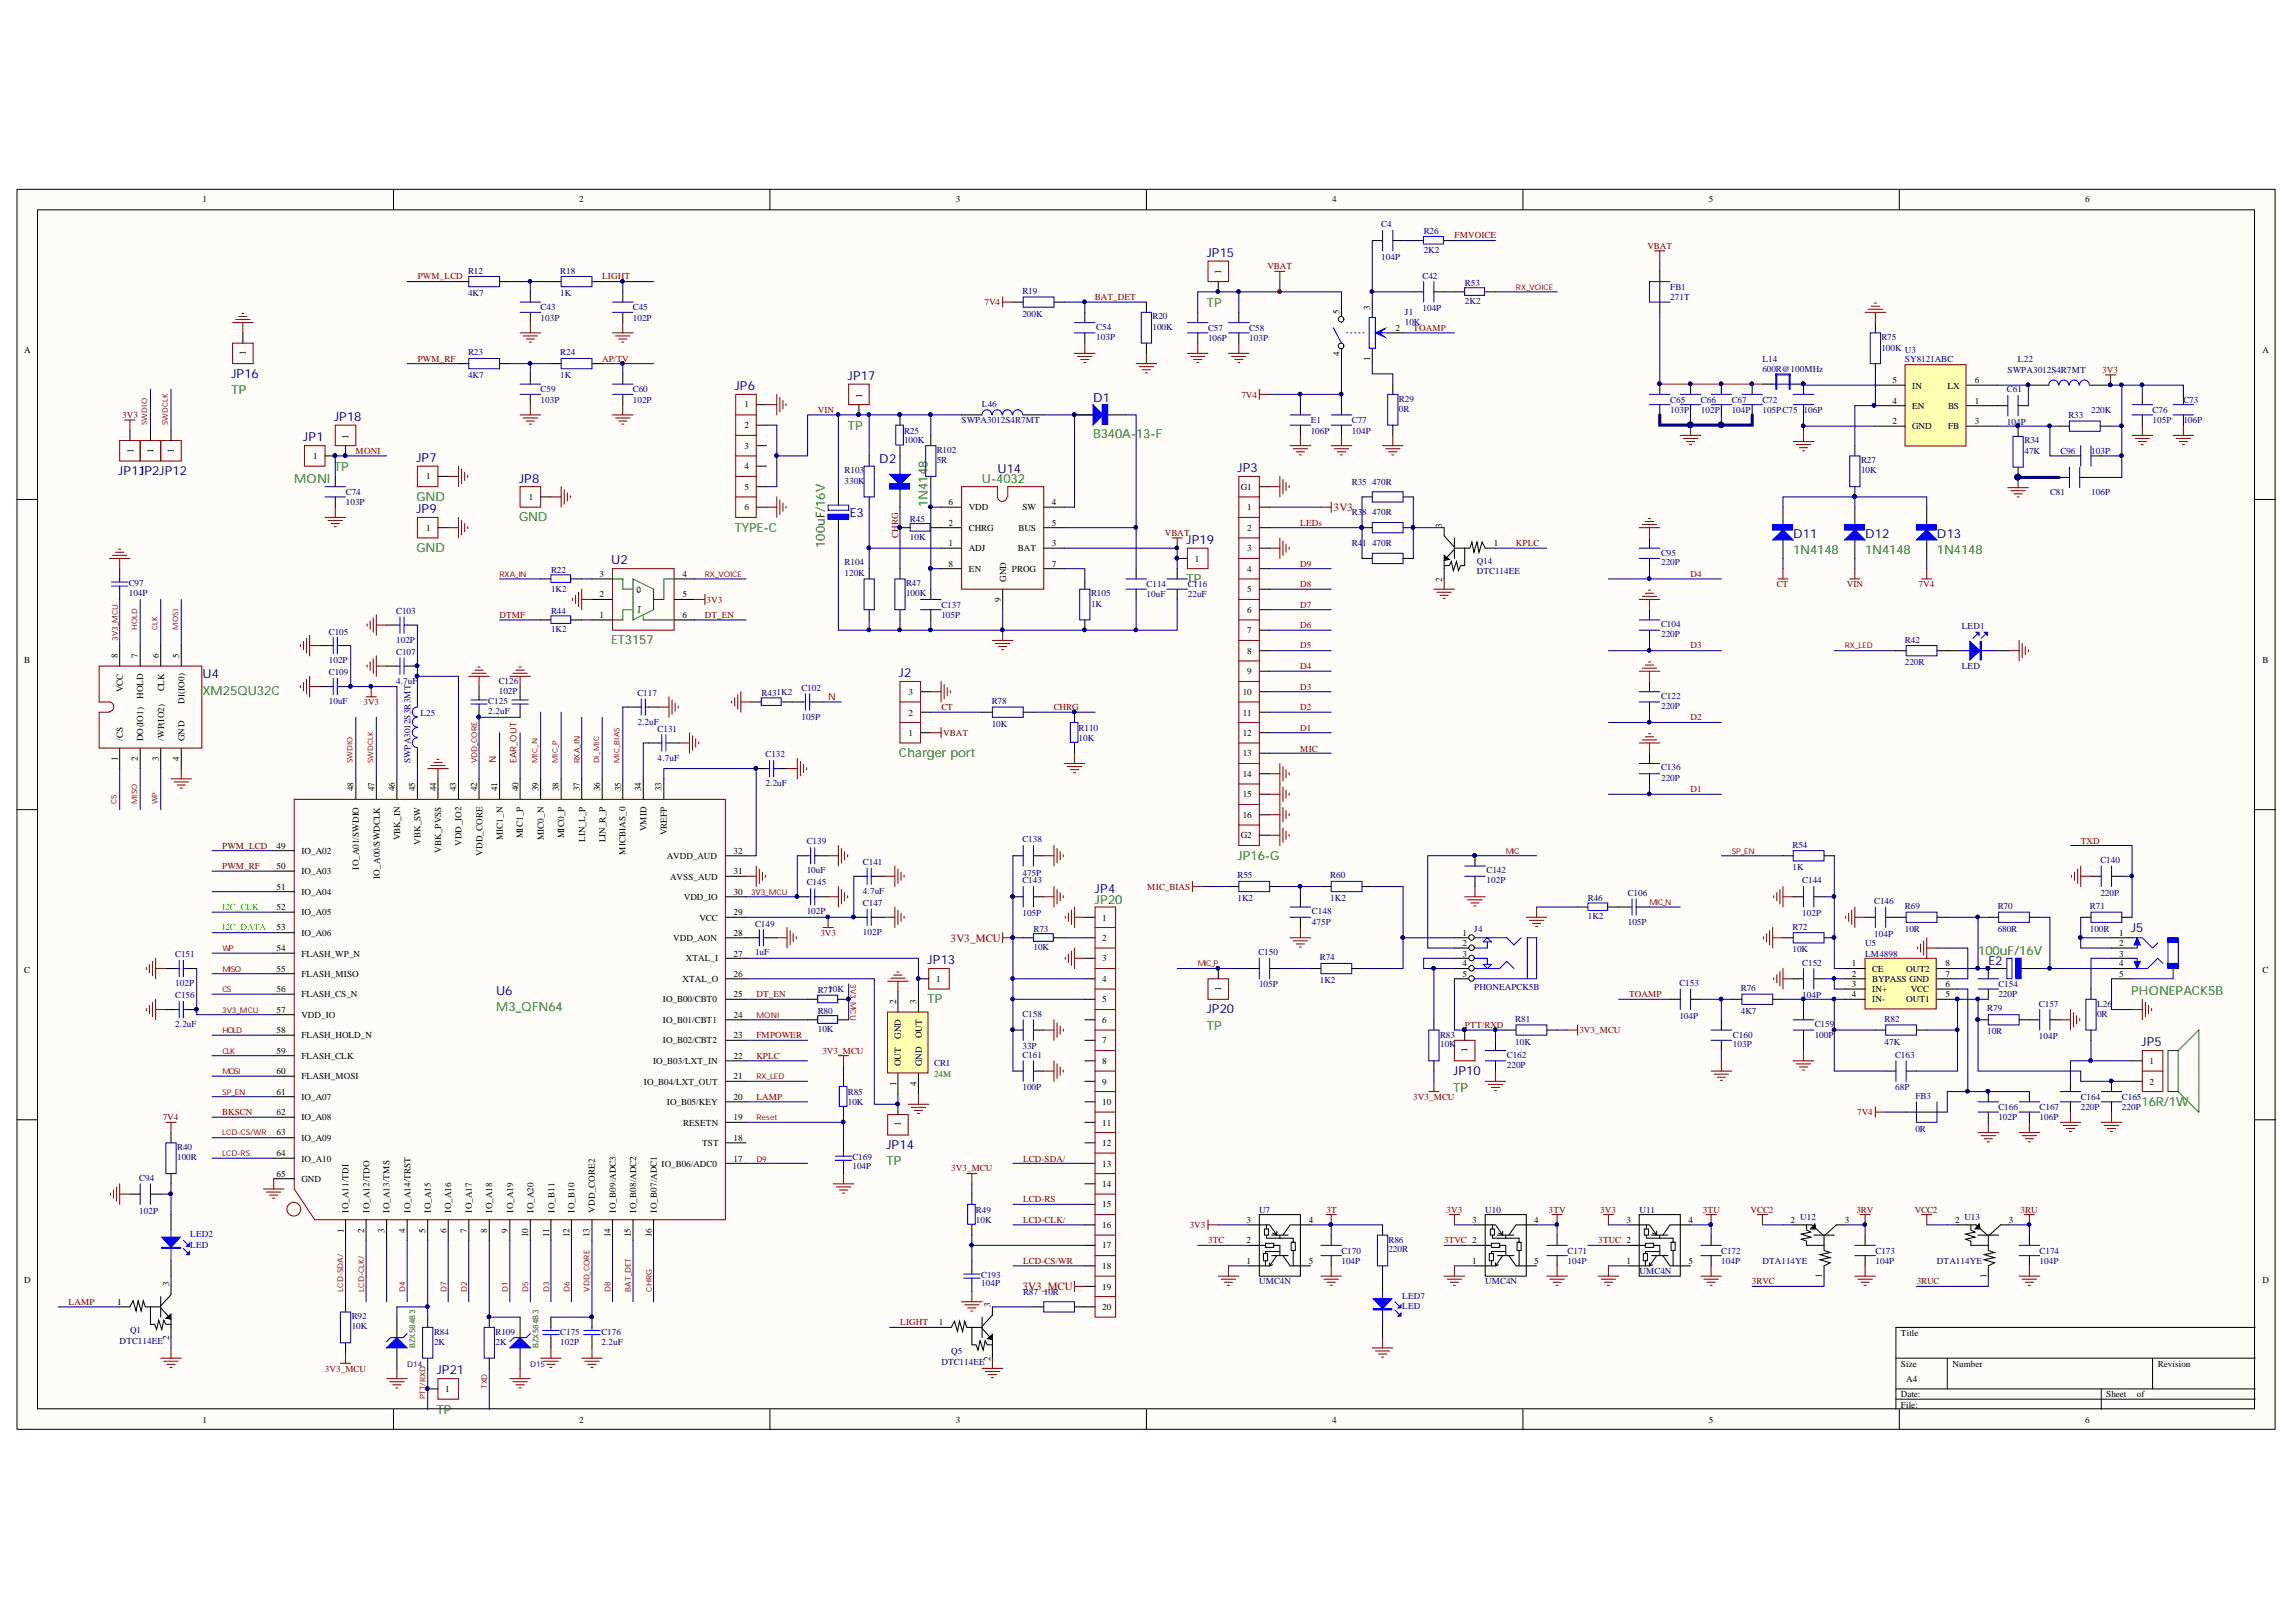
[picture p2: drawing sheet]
<svg xmlns="http://www.w3.org/2000/svg" width="297mm" height="210mm" viewBox="0 0 297 210" stroke-linecap="round" stroke-linejoin="round" font-family="sans-serif">
<defs><g id="words">
<g font-size="1.6" fill="#000080">
<text x="156.1" y="33.2">JP15</text>
<text x="29.9" y="48.9">JP16</text>
<text x="95.1" y="50.4">JP6</text>
<text x="109.7" y="49.2">JP17</text>
<text x="141.4" y="52">D1</text>
<text x="39.2" y="57.1">JP1</text>
<text x="43.2" y="54.5">JP18</text>
<text x="53.9" y="59.7">JP7</text>
<text x="113.7" y="59.9">D2</text>
<text x="15.3" y="61.5">JP11</text>
<text x="18" y="61.5">JP2JP12</text>
<text x="67.1" y="62.4">JP8</text>
<text x="129.1" y="61.3">U14</text>
<text x="160.1" y="61.1">JP3</text>
<text x="53.9" y="66.4">JP9</text>
<text x="109.9" y="66.9">E3</text>
<text x="153.5" y="70.4">JP19</text>
<text x="232" y="69.6">D11</text>
<text x="241.3" y="69.6">D12</text>
<text x="250.6" y="69.6">D13</text>
<text x="79.1" y="73">U2</text>
<text x="26.2" y="87.8">U4</text>
<text x="116.3" y="87.6">J2</text>
<text x="141.7" y="115.6">JP4</text>
<text x="120" y="124.8">JP13</text>
<text x="257.3" y="124.9">E2</text>
<text x="275.7" y="120.6">J5</text>
<text x="64.2" y="128.8">U6</text>
<text x="156.1" y="131.1">JP20</text>
<text x="277.1" y="135.4">JP5</text>
<text x="188" y="139.1">JP10</text>
<text x="114.7" y="148.7">JP14</text>
<text x="56.5" y="177.9">JP21</text>
</g>
<g font-size="1.6" fill="#008000">
<text x="156.1" y="39.7">TP</text>
<text x="29.9" y="51">TP</text>
<text x="109.7" y="55.7">TP</text>
<text x="141.4" y="56.7">B340A-13-F</text>
<text x="38.1" y="62.5">MONI</text>
<text x="43.2" y="60.9">TP</text>
<text x="53.9" y="64.8">GND</text>
<text x="120" y="65.7" transform="rotate(-90 120 65.7)">1N4148</text>
<text x="127" y="62.5">U-4032</text>
<text x="53.9" y="71.5">GND</text>
<text x="67.1" y="67.4">GND</text>
<text x="95.1" y="68.8">TYPE-C</text>
<text x="106.7" y="71" transform="rotate(-90 106.7 71)">100uF/16V</text>
<text x="232" y="71.7">1N4148</text>
<text x="241.3" y="71.7">1N4148</text>
<text x="250.6" y="71.7">1N4148</text>
<text x="153.5" y="75.5">TP</text>
<text x="79.1" y="83.4">ET3157</text>
<text x="26.2" y="89.9">XM25QU32C</text>
<text x="116.3" y="98">Charger port</text>
<text x="160.1" y="111.3">JP16-G</text>
<text x="141.7" y="116.9">JP20</text>
<text x="255.9" y="123.6">100uF/16V</text>
<text x="64.2" y="130.9">M3_QFN64</text>
<text x="120" y="129.8">TP</text>
<text x="275.7" y="128.8">PHONEPACK5B</text>
<text x="156.1" y="133.3">TP</text>
<text x="188" y="141.3">TP</text>
<text x="277.1" y="143.1">16R/1W</text>
<text x="114.7" y="150.8">TP</text>
<text x="56.5" y="182.9">TP</text>
</g>
<g font-size="1.4" fill="#800000">
<text x="172.5" y="66.1">3V3</text>
<text x="123" y="121.8">3V3_MCU</text>
<text x="132.3" y="167">3V3_MCU</text>
</g>
<g font-size="1.2">
<text x="26.2" y="26.2">1</text>
<text x="74.9" y="26.2">2</text>
<text x="123.6" y="26.2">3</text>
<text x="172.4" y="26.2">4</text>
<text x="221.1" y="26.2">5</text>
<text x="269.8" y="26.2">6</text>
<text x="158" y="35.5" transform="rotate(-90 158 35.5)">1</text>
<text x="173.3" y="40.6" transform="rotate(-90 173.3 40.6)">5</text>
<text x="177.3" y="40.1" transform="rotate(-90 177.3 40.1)">3</text>
<text x="3.1" y="45.6">A</text>
<text x="31.8" y="46" transform="rotate(-90 31.8 46)">1</text>
<text x="173.3" y="46.1" transform="rotate(-90 173.3 46.1)">4</text>
<text x="177.3" y="46.7" transform="rotate(-90 177.3 46.7)">1</text>
<text x="180.6" y="42.8">2</text>
<text x="292.7" y="45.6">A</text>
<text x="96.3" y="52.7">1</text>
<text x="111.6" y="51.5" transform="rotate(-90 111.6 51.5)">1</text>
<text x="244.8" y="52.2">4</text>
<text x="244.8" y="49.6">5</text>
<text x="247.4" y="52.9">EN</text>
<text x="247.4" y="50.3">IN</text>
<text x="251.9" y="50.3">LX</text>
<text x="252" y="52.9">BS</text>
<text x="255.5" y="49.6">6</text>
<text x="255.5" y="52.2">1</text>
<text x="17.3" y="58.6" transform="rotate(-90 17.3 58.6)">1</text>
<text x="19.9" y="58.6" transform="rotate(-90 19.9 58.6)">1</text>
<text x="22.5" y="58.6" transform="rotate(-90 22.5 58.6)">1</text>
<text x="40.5" y="59.4">1</text>
<text x="45.1" y="56.8" transform="rotate(-90 45.1 56.8)">1</text>
<text x="96.3" y="55.4">2</text>
<text x="96.3" y="58.1">3</text>
<text x="244.8" y="54.9">2</text>
<text x="247.4" y="55.5">GND</text>
<text x="252" y="55.5">FB</text>
<text x="255.5" y="54.9">3</text>
<text x="55.1" y="62">1</text>
<text x="68.4" y="64.7">1</text>
<text x="96.3" y="60.8">4</text>
<text x="96.3" y="63.4">5</text>
<text x="96.3" y="66">6</text>
<text x="122.7" y="65.4">6</text>
<text x="125.3" y="66">VDD</text>
<text x="132.3" y="66">SW</text>
<text x="136.1" y="65.4">4</text>
<text x="160.5" y="63.4">G1</text>
<text x="161.4" y="66">1</text>
<text x="55.1" y="68.7">1</text>
<text x="122.7" y="68">2</text>
<text x="122.7" y="70.6">1</text>
<text x="125.3" y="68.7">CHRG</text>
<text x="125.3" y="71.3">ADJ</text>
<text x="131.7" y="71.3">BAT</text>
<text x="131.8" y="68.7">BUS</text>
<text x="136.1" y="70.6">3</text>
<text x="136.1" y="68">5</text>
<text x="161.4" y="68.7">2</text>
<text x="161.4" y="71.3">3</text>
<text x="186.6" y="68.3" transform="rotate(-90 186.6 68.3)">3</text>
<text x="193.2" y="70.6">1</text>
<text x="77.6" y="77.3">2</text>
<text x="77.6" y="74.7">3</text>
<text x="88.3" y="74.7">4</text>
<text x="88.3" y="77.3">5</text>
<text x="122.7" y="73.3">8</text>
<text x="125.3" y="74">EN</text>
<text x="129.5" y="77.9" transform="rotate(-90 129.5 77.9)">9</text>
<text x="130.2" y="75.3" transform="rotate(-90 130.2 75.3)">GND</text>
<text x="130.9" y="74">PROG</text>
<text x="136.1" y="73.3">7</text>
<text x="154.6" y="72.7">1</text>
<text x="161.4" y="74">4</text>
<text x="161.4" y="76.6">5</text>
<text x="186.6" y="75.3" transform="rotate(-90 186.6 75.3)">2</text>
<text x="77.6" y="79.9">1</text>
<text x="88.3" y="79.9">6</text>
<text x="161.4" y="79.3">6</text>
<text x="161.4" y="82">7</text>
<text x="3.1" y="85.8">B</text>
<text x="15.2" y="85.2" transform="rotate(-90 15.2 85.2)">8</text>
<text x="15.9" y="89.6" transform="rotate(-90 15.9 89.6)">VCC</text>
<text x="17.8" y="85.2" transform="rotate(-90 17.8 85.2)">7</text>
<text x="20.6" y="85.2" transform="rotate(-90 20.6 85.2)">6</text>
<text x="21.2" y="89.5" transform="rotate(-90 21.2 89.5)">CLK</text>
<text x="23.2" y="85.2" transform="rotate(-90 23.2 85.2)">5</text>
<text x="117.6" y="89.9">3</text>
<text x="160.8" y="89.9">10</text>
<text x="161.4" y="84.6">8</text>
<text x="161.4" y="87.3">9</text>
<text x="292.7" y="85.8">B</text>
<text x="15.9" y="95.9" transform="rotate(-90 15.9 95.9)">/CS</text>
<text x="18.5" y="95.9" transform="rotate(-90 18.5 95.9)">DO(IO1)</text>
<text x="18.5" y="90.4" transform="rotate(-90 18.5 90.4)">HOLD</text>
<text x="21.2" y="95.9" transform="rotate(-90 21.2 95.9)">/WP(IO2)</text>
<text x="23.8" y="95.9" transform="rotate(-90 23.8 95.9)">GND</text>
<text x="23.8" y="91.1" transform="rotate(-90 23.8 91.1)">DI(IO0)</text>
<text x="117.6" y="95.2">1</text>
<text x="117.6" y="92.6">2</text>
<text x="160.8" y="92.6">11</text>
<text x="160.8" y="95.2">12</text>
<text x="15.2" y="98.4" transform="rotate(-90 15.2 98.4)">1</text>
<text x="17.8" y="98.4" transform="rotate(-90 17.8 98.4)">2</text>
<text x="20.6" y="98.4" transform="rotate(-90 20.6 98.4)">3</text>
<text x="23.2" y="98.4" transform="rotate(-90 23.2 98.4)">4</text>
<text x="160.8" y="97.8">13</text>
<text x="160.8" y="100.6">14</text>
<text x="45.8" y="102.4" transform="rotate(-90 45.8 102.4)">48</text>
<text x="48.5" y="102.4" transform="rotate(-90 48.5 102.4)">47</text>
<text x="51.1" y="102.4" transform="rotate(-90 51.1 102.4)">46</text>
<text x="53.7" y="102.4" transform="rotate(-90 53.7 102.4)">45</text>
<text x="56.4" y="102.4" transform="rotate(-90 56.4 102.4)">44</text>
<text x="59" y="102.4" transform="rotate(-90 59 102.4)">43</text>
<text x="61.7" y="102.4" transform="rotate(-90 61.7 102.4)">42</text>
<text x="64.4" y="102.4" transform="rotate(-90 64.4 102.4)">41</text>
<text x="67.1" y="102.4" transform="rotate(-90 67.1 102.4)">40</text>
<text x="69.7" y="102.4" transform="rotate(-90 69.7 102.4)">39</text>
<text x="72.3" y="102.4" transform="rotate(-90 72.3 102.4)">38</text>
<text x="75" y="102.4" transform="rotate(-90 75 102.4)">37</text>
<text x="77.6" y="102.4" transform="rotate(-90 77.6 102.4)">36</text>
<text x="80.3" y="102.4" transform="rotate(-90 80.3 102.4)">35</text>
<text x="83" y="102.4" transform="rotate(-90 83 102.4)">34</text>
<text x="83.6" y="107.6" transform="rotate(-90 83.6 107.6)">VMID</text>
<text x="85.6" y="102.4" transform="rotate(-90 85.6 102.4)">33</text>
<text x="160.8" y="103.2">15</text>
<text x="160.8" y="105.9">16</text>
<text x="35.8" y="109.8">49</text>
<text x="35.8" y="112.5">50</text>
<text x="39" y="110.5">IO_A02</text>
<text x="39" y="113.1">IO_A03</text>
<text x="46.4" y="112.6" transform="rotate(-90 46.4 112.6)">IO_A01/SWDIO</text>
<text x="49.1" y="113.7" transform="rotate(-90 49.1 113.7)">IO_A00/SWDCLK</text>
<text x="51.8" y="108.7" transform="rotate(-90 51.8 108.7)">VBK_IN</text>
<text x="54.4" y="109.3" transform="rotate(-90 54.4 109.3)">VBK_SW</text>
<text x="57.1" y="110.4" transform="rotate(-90 57.1 110.4)">VBK_PVSS</text>
<text x="59.7" y="109.4" transform="rotate(-90 59.7 109.4)">VDD_IO2</text>
<text x="62.4" y="110.8" transform="rotate(-90 62.4 110.8)">VDD_CORE</text>
<text x="65" y="108.7" transform="rotate(-90 65 108.7)">MIC1_N</text>
<text x="67.7" y="108.5" transform="rotate(-90 67.7 108.5)">MIC1_P</text>
<text x="70.4" y="108.7" transform="rotate(-90 70.4 108.7)">MIC0_N</text>
<text x="73" y="108.5" transform="rotate(-90 73 108.5)">MIC0_P</text>
<text x="75.7" y="109" transform="rotate(-90 75.7 109)">LIN_L_P</text>
<text x="78.3" y="109" transform="rotate(-90 78.3 109)">LIN_R_P</text>
<text x="80.9" y="110.6" transform="rotate(-90 80.9 110.6)">MICBIAS_0</text>
<text x="86.3" y="108.1" transform="rotate(-90 86.3 108.1)">VREFP</text>
<text x="86.3" y="111.1">AVDD_AUD</text>
<text x="86.7" y="113.8">AVSS_AUD</text>
<text x="94.9" y="110.5">32</text>
<text x="94.9" y="113.1">31</text>
<text x="160.5" y="108.5">G2</text>
<text x="35.8" y="115.2">51</text>
<text x="35.8" y="117.8">52</text>
<text x="39" y="115.8">IO_A04</text>
<text x="39" y="118.5">IO_A05</text>
<text x="88.5" y="116.4">VDD_IO</text>
<text x="90.5" y="119.1">VCC</text>
<text x="94.9" y="118.5">29</text>
<text x="94.9" y="115.8">30</text>
<text x="142.6" y="119.1">1</text>
<text x="3.1" y="125.9">C</text>
<text x="35.8" y="120.4">53</text>
<text x="35.8" y="125.7">55</text>
<text x="35.8" y="123.1">54</text>
<text x="39" y="121.1">IO_A06</text>
<text x="39" y="123.8">FLASH_WP_N</text>
<text x="87.1" y="121.8">VDD_AON</text>
<text x="88.7" y="124.4">XTAL_I</text>
<text x="94.9" y="123.8">27</text>
<text x="94.9" y="121.1">28</text>
<text x="142.6" y="121.8">2</text>
<text x="142.6" y="124.4">3</text>
<text x="189.2" y="121.1">1</text>
<text x="189.2" y="122.4">2</text>
<text x="189.2" y="123.8">3</text>
<text x="189.2" y="125.1">4</text>
<text x="239.6" y="125.1">1</text>
<text x="242.2" y="125.7">CE</text>
<text x="246.6" y="125.7">OUT2</text>
<text x="251.7" y="125.1">8</text>
<text x="274.2" y="122.4">2</text>
<text x="274.2" y="125.1">4</text>
<text x="274.2" y="121.1">1</text>
<text x="274.2" y="123.8">3</text>
<text x="292.7" y="125.9">C</text>
<text x="35.8" y="131.1">57</text>
<text x="35.8" y="128.4">56</text>
<text x="39" y="126.4">FLASH_MISO</text>
<text x="39" y="129">FLASH_CS_N</text>
<text x="39" y="131.7">VDD_IO</text>
<text x="85.8" y="129.7">IO_B00/CBT0</text>
<text x="88.3" y="127.1">XTAL_O</text>
<text x="94.9" y="131.7">24</text>
<text x="94.9" y="129">25</text>
<text x="94.9" y="126.4">26</text>
<text x="115.9" y="129.9" transform="rotate(-90 115.9 129.9)">2</text>
<text x="118.6" y="129.9" transform="rotate(-90 118.6 129.9)">3</text>
<text x="121.1" y="127.1">1</text>
<text x="142.6" y="127.1">4</text>
<text x="142.6" y="129.7">5</text>
<text x="158" y="128.2" transform="rotate(-90 158 128.2)">1</text>
<text x="189.2" y="126.4">5</text>
<text x="239.6" y="127.8">3</text>
<text x="239.6" y="129">4</text>
<text x="239.6" y="126.4">2</text>
<text x="242.2" y="127.1">BYPASS GND</text>
<text x="242.2" y="128.4">IN+</text>
<text x="242.2" y="129.7">IN-</text>
<text x="246.6" y="129.7">OUT1</text>
<text x="247.2" y="128.4">VCC</text>
<text x="251.7" y="127.8">6</text>
<text x="251.7" y="129">5</text>
<text x="251.7" y="126.4">7</text>
<text x="274.2" y="126.4">5</text>
<text x="35.8" y="133.7">58</text>
<text x="35.8" y="136.4">59</text>
<text x="39" y="134.3">FLASH_HOLD_N</text>
<text x="39" y="137.1">FLASH_CLK</text>
<text x="84.5" y="137.6">IO_B03/LXT_IN</text>
<text x="85.8" y="135">IO_B02/CBT2</text>
<text x="85.8" y="132.4">IO_B01/CBT1</text>
<text x="94.9" y="134.3">23</text>
<text x="94.9" y="137.1">22</text>
<text x="116.5" y="138" transform="rotate(-90 116.5 138)">OUT</text>
<text x="116.5" y="134.5" transform="rotate(-90 116.5 134.5)">GND</text>
<text x="119.2" y="138" transform="rotate(-90 119.2 138)">GND</text>
<text x="119.2" y="134.3" transform="rotate(-90 119.2 134.3)">OUT</text>
<text x="142.6" y="132.4">6</text>
<text x="142.6" y="135">7</text>
<text x="142.6" y="137.6">8</text>
<text x="189.9" y="136.1" transform="rotate(-90 189.9 136.1)">1</text>
<text x="278.1" y="137.6">1</text>
<text x="35.8" y="139">60</text>
<text x="35.8" y="141.7">61</text>
<text x="39" y="139.7">FLASH_MOSI</text>
<text x="39" y="142.3">IO_A07</text>
<text x="83.3" y="140.3">IO_B04/LXT_OUT</text>
<text x="86.3" y="143">IO_B05/KEY</text>
<text x="94.9" y="142.3">20</text>
<text x="94.9" y="139.7">21</text>
<text x="115.9" y="140.6" transform="rotate(-90 115.9 140.6)">1</text>
<text x="118.6" y="140.6" transform="rotate(-90 118.6 140.6)">4</text>
<text x="142.6" y="140.3">9</text>
<text x="142.6" y="143">10</text>
<text x="278.1" y="140.3">2</text>
<text x="35.8" y="144.3">62</text>
<text x="35.8" y="146.9">63</text>
<text x="35.8" y="149.6">64</text>
<text x="39" y="145">IO_A08</text>
<text x="39" y="147.6">IO_A09</text>
<text x="88.4" y="145.7">RESETN</text>
<text x="90.8" y="148.3">TST</text>
<text x="94.9" y="147.6">18</text>
<text x="94.9" y="145">19</text>
<text x="116.5" y="145.8" transform="rotate(-90 116.5 145.8)">1</text>
<text x="142.6" y="145.7">11</text>
<text x="142.6" y="148.3">12</text>
<text x="35.8" y="152.3">65</text>
<text x="39" y="150.3">IO_A10</text>
<text x="39" y="152.9">GND</text>
<text x="85.6" y="151">IO_B06/ADC0</text>
<text x="94.9" y="150.3">17</text>
<text x="142.6" y="151">13</text>
<text x="142.6" y="153.6">14</text>
<text x="44.5" y="159.5" transform="rotate(-90 44.5 159.5)">1</text>
<text x="45.1" y="156.9" transform="rotate(-90 45.1 156.9)">IO_A11/TDI</text>
<text x="47.1" y="159.5" transform="rotate(-90 47.1 159.5)">2</text>
<text x="47.8" y="156.9" transform="rotate(-90 47.8 156.9)">IO_A12/TDO</text>
<text x="49.7" y="159.5" transform="rotate(-90 49.7 159.5)">3</text>
<text x="50.4" y="156.9" transform="rotate(-90 50.4 156.9)">IO_A13/TMS</text>
<text x="52.4" y="159.5" transform="rotate(-90 52.4 159.5)">4</text>
<text x="53.1" y="156.9" transform="rotate(-90 53.1 156.9)">IO_A14/TRST</text>
<text x="55.1" y="159.5" transform="rotate(-90 55.1 159.5)">5</text>
<text x="55.7" y="156.9" transform="rotate(-90 55.7 156.9)">IO_A15</text>
<text x="57.8" y="159.5" transform="rotate(-90 57.8 159.5)">6</text>
<text x="58.4" y="156.9" transform="rotate(-90 58.4 156.9)">IO_A16</text>
<text x="60.4" y="159.5" transform="rotate(-90 60.4 159.5)">7</text>
<text x="61.1" y="156.9" transform="rotate(-90 61.1 156.9)">IO_A17</text>
<text x="63" y="159.5" transform="rotate(-90 63 159.5)">8</text>
<text x="63.7" y="156.9" transform="rotate(-90 63.7 156.9)">IO_A18</text>
<text x="65.7" y="159.5" transform="rotate(-90 65.7 159.5)">9</text>
<text x="66.4" y="156.9" transform="rotate(-90 66.4 156.9)">IO_A19</text>
<text x="68.3" y="160.1" transform="rotate(-90 68.3 160.1)">10</text>
<text x="69" y="156.9" transform="rotate(-90 69 156.9)">IO_A20</text>
<text x="71" y="160.1" transform="rotate(-90 71 160.1)">11</text>
<text x="71.7" y="156.9" transform="rotate(-90 71.7 156.9)">IO_B11</text>
<text x="73.7" y="160.1" transform="rotate(-90 73.7 160.1)">12</text>
<text x="74.3" y="156.9" transform="rotate(-90 74.3 156.9)">IO_B10</text>
<text x="76.3" y="160.1" transform="rotate(-90 76.3 160.1)">13</text>
<text x="77" y="156.9" transform="rotate(-90 77 156.9)">VDD_CORE2</text>
<text x="79" y="160.1" transform="rotate(-90 79 160.1)">14</text>
<text x="79.7" y="156.9" transform="rotate(-90 79.7 156.9)">IO_B09/ADC3</text>
<text x="81.6" y="160.1" transform="rotate(-90 81.6 160.1)">15</text>
<text x="82.3" y="156.9" transform="rotate(-90 82.3 156.9)">IO_B08/ADC2</text>
<text x="84.3" y="160.1" transform="rotate(-90 84.3 160.1)">16</text>
<text x="85" y="156.9" transform="rotate(-90 85 156.9)">IO_B07/ADC1</text>
<text x="142.6" y="156.2">15</text>
<text x="142.6" y="158.9">16</text>
<text x="142.6" y="161.6">17</text>
<text x="161.3" y="160.9">2</text>
<text x="161.3" y="158.3">3</text>
<text x="169.3" y="158.3">4</text>
<text x="190.5" y="158.3">3</text>
<text x="198.5" y="158.3">4</text>
<text x="210.4" y="158.3">3</text>
<text x="218.4" y="158.3">4</text>
<text x="231.6" y="158.3">2</text>
<text x="238.7" y="158.3">3</text>
<text x="253" y="158.3">2</text>
<text x="259.9" y="158.3">3</text>
<text x="3.1" y="166">D</text>
<text x="21.9" y="166.5" transform="rotate(-90 21.9 166.5)">3</text>
<text x="142.6" y="164.3">18</text>
<text x="142.6" y="166.9">19</text>
<text x="161.3" y="163.6">1</text>
<text x="169.3" y="163.6">5</text>
<text x="190.5" y="163.6">1</text>
<text x="198.5" y="163.6">5</text>
<text x="210.4" y="163.6">1</text>
<text x="218.4" y="163.6">5</text>
<text x="235.7" y="165.4" transform="rotate(-90 235.7 165.4)">1</text>
<text x="257" y="165.4" transform="rotate(-90 257 165.4)">1</text>
<text x="292.7" y="166">D</text>
<text x="15.1" y="168.8">1</text>
<text x="21.9" y="173.5" transform="rotate(-90 21.9 173.5)">2</text>
<text x="121.4" y="171.5">1</text>
<text x="128.1" y="169.2" transform="rotate(-90 128.1 169.2)">3</text>
<text x="142.6" y="169.5">20</text>
<text x="245.9" y="172.9">Title</text>
<text x="128.1" y="176.1" transform="rotate(-90 128.1 176.1)">2</text>
<text x="245.9" y="176.8">Size</text>
<text x="246.6" y="178.8">A4</text>
<text x="252.6" y="176.8">Number</text>
<text x="279.2" y="176.8">Revision</text>
<text x="26.2" y="184.1">1</text>
<text x="57.6" y="180.1">1</text>
<text x="74.9" y="184.1">2</text>
<text x="123.6" y="184.1">3</text>
<text x="172.4" y="184.1">4</text>
<text x="221.1" y="184.1">5</text>
<text x="245.9" y="182.2">File:</text>
<text x="245.9" y="180.8">Date:</text>
<text x="269.8" y="184.1">6</text>
<text x="272.5" y="180.8">Sheet</text>
<text x="276.5" y="180.8">of</text>
</g>
<g font-size="1.2" fill="#000080">
<text x="178.7" y="29.4">C4</text>
<text x="60.6" y="35.4">R12</text>
<text x="72.5" y="35.4">R18</text>
<text x="178.7" y="33.6">104P</text>
<text x="184.2" y="30.3">R26</text>
<text x="184.2" y="32.7">2K2</text>
<text x="60.6" y="38.3">4K7</text>
<text x="69.9" y="40.1">C43</text>
<text x="69.9" y="41.5">103P</text>
<text x="72.5" y="38.3">1K</text>
<text x="81.9" y="40.1">C45</text>
<text x="81.9" y="41.5">102P</text>
<text x="132.3" y="38">R19</text>
<text x="132.3" y="41">200K</text>
<text x="149.1" y="41.3">R20</text>
<text x="181.7" y="40.7">J1</text>
<text x="181.7" y="42">10K</text>
<text x="184" y="36.1">C42</text>
<text x="184" y="40.3">104P</text>
<text x="189.5" y="37">R53</text>
<text x="189.5" y="39.4">2K2</text>
<text x="216.1" y="37.5">FB1</text>
<text x="216.1" y="38.9">271T</text>
<text x="60.6" y="46">R23</text>
<text x="72.5" y="46">R24</text>
<text x="141.8" y="42.7">C54</text>
<text x="141.8" y="44">103P</text>
<text x="149.1" y="42.7">100K</text>
<text x="156.3" y="42.8">C57</text>
<text x="156.3" y="44.1">106P</text>
<text x="161.6" y="42.8">C58</text>
<text x="161.6" y="44.1">103P</text>
<text x="228" y="46.8">L14</text>
<text x="243.4" y="44">R75</text>
<text x="243.4" y="45.4">100K U3</text>
<text x="246.4" y="46.9">SY8121ABC</text>
<text x="261.1" y="46.9">L22</text>
<text x="60.6" y="48.9">4K7</text>
<text x="69.9" y="50.8">C59</text>
<text x="69.9" y="52.1">103P</text>
<text x="72.5" y="48.9">1K</text>
<text x="81.9" y="50.8">C60</text>
<text x="81.9" y="52.1">102P</text>
<text x="127" y="52.7">L46</text>
<text x="181" y="52">R29</text>
<text x="181" y="53.3">0R</text>
<text x="216.1" y="52.1">C65</text>
<text x="216.1" y="53.4">103P</text>
<text x="220.1" y="52.1">C66</text>
<text x="220.1" y="53.4">102P</text>
<text x="224" y="52.1">C67</text>
<text x="224" y="53.4">104P</text>
<text x="228" y="48.2">600R@100MHz</text>
<text x="228" y="52.1">C72</text>
<text x="228" y="53.4">105PC75</text>
<text x="233.3" y="53.4">106P</text>
<text x="259.6" y="50.8">C61</text>
<text x="259.7" y="48.3">SWPA3012S4R7MT</text>
<text x="270.5" y="53.4">220K</text>
<text x="278.5" y="53.4">C76</text>
<text x="282.5" y="52.1">C73</text>
<text x="117" y="56.1">R25</text>
<text x="117" y="57.4">100K</text>
<text x="121.2" y="58.6">R102</text>
<text x="121.2" y="59.9">5R</text>
<text x="124.4" y="54.8">SWPA3012S4R7MT</text>
<text x="169.6" y="54.8">E1</text>
<text x="169.6" y="56.1">106P</text>
<text x="174.9" y="54.8">C77</text>
<text x="174.9" y="56.1">104P</text>
<text x="240.8" y="59.9">R27</text>
<text x="259.6" y="55">104P</text>
<text x="261.9" y="57.4">R34</text>
<text x="261.9" y="58.7">47K</text>
<text x="266.6" y="58.7">C96</text>
<text x="267.6" y="54.1">R33</text>
<text x="270.5" y="58.7">103P</text>
<text x="278.5" y="54.8">105P</text>
<text x="282.5" y="54.8">106P</text>
<text x="44.7" y="64.1">C74</text>
<text x="44.7" y="65.4">103P</text>
<text x="109.3" y="61.3">R103</text>
<text x="109.3" y="62.6">330K</text>
<text x="174.9" y="62.7">R35</text>
<text x="177.5" y="62.7">470R</text>
<text x="240.8" y="61.3">10K</text>
<text x="265.2" y="64.1">C81</text>
<text x="270.5" y="64.1">106P</text>
<text x="117.7" y="67.5">R45</text>
<text x="117.7" y="69.9">10K</text>
<text x="174.9" y="66.7">R38</text>
<text x="174.9" y="70.6">R41</text>
<text x="177.5" y="66.7">470R</text>
<text x="177.5" y="70.6">470R</text>
<text x="214.9" y="71.9">C95</text>
<text x="16.7" y="75.9">C97</text>
<text x="16.7" y="77.1">104P</text>
<text x="71.3" y="74.1">R22</text>
<text x="71.3" y="76.6">1K2</text>
<text x="109.3" y="73.2">R104</text>
<text x="109.3" y="74.5">120K</text>
<text x="117.2" y="75.9">R47</text>
<text x="117.2" y="77.1">100K</text>
<text x="141.2" y="77.1">R105</text>
<text x="148.3" y="76">C114</text>
<text x="148.3" y="77.3">10uF</text>
<text x="153.7" y="76">C116</text>
<text x="153.7" y="77.3">22uF</text>
<text x="191" y="72.9">Q14</text>
<text x="191" y="74.3">DTC114EE</text>
<text x="214.9" y="73.2">220P</text>
<text x="42.5" y="82.1">C105</text>
<text x="51.3" y="79.4">C103</text>
<text x="51.3" y="83.1">102P</text>
<text x="71.3" y="79.4">R44</text>
<text x="71.3" y="81.8">1K2</text>
<text x="121.8" y="78.7">C137</text>
<text x="121.8" y="79.9">105P</text>
<text x="141.2" y="78.5">1K</text>
<text x="214.9" y="81.2">C104</text>
<text x="214.9" y="82.5">220P</text>
<text x="246.4" y="83.1">R42</text>
<text x="253.8" y="81.5">LED1</text>
<text x="42.5" y="87.4">C109</text>
<text x="42.5" y="85.8">102P</text>
<text x="51.3" y="84.8">C107</text>
<text x="51.3" y="88.5">4.7uF</text>
<text x="64.5" y="88.5">C126</text>
<text x="64.5" y="89.8">102P</text>
<text x="103.7" y="89.4">C102</text>
<text x="246.4" y="86.1">220R</text>
<text x="253.8" y="86.6">LED</text>
<text x="42.5" y="91.1">10uF</text>
<text x="54.4" y="92.6">L25</text>
<text x="63.2" y="91.1">C125</text>
<text x="63.2" y="92.4">2.2uF</text>
<text x="82.5" y="90.1">C117</text>
<text x="82.5" y="93.8">2.2uF</text>
<text x="85.1" y="94.7">C131</text>
<text x="98.5" y="90.1">R431K2</text>
<text x="103.7" y="93.1">105P</text>
<text x="128.3" y="91.1">R78</text>
<text x="128.3" y="94">10K</text>
<text x="139.5" y="94.6">R110</text>
<text x="139.5" y="95.9">10K</text>
<text x="214.9" y="90.4">C122</text>
<text x="214.9" y="91.8">220P</text>
<text x="53.1" y="98.8" transform="rotate(-90 53.1 98.8)">SWPA3012S3R3MT</text>
<text x="85.1" y="98.4">4.7uF</text>
<text x="99" y="98">C132</text>
<text x="99" y="101.7">2.2uF</text>
<text x="214.9" y="99.7">C136</text>
<text x="214.9" y="101.1">220P</text>
<text x="104.4" y="109.3">C139</text>
<text x="104.4" y="113">10uF</text>
<text x="111.6" y="112">C141</text>
<text x="132.3" y="109">C138</text>
<text x="132.3" y="113.3">475P</text>
<text x="160.1" y="113.6">R55</text>
<text x="172.1" y="113.6">R60</text>
<text x="192.3" y="113">C142</text>
<text x="231.9" y="109.7">R54</text>
<text x="231.9" y="112.6">1K</text>
<text x="271.7" y="111.7">C140</text>
<text x="97.7" y="119.9">C149</text>
<text x="104.4" y="114.6">C145</text>
<text x="104.4" y="118.3">102P</text>
<text x="111.6" y="115.7">4.7uF</text>
<text x="111.6" y="117.3">C147</text>
<text x="132.3" y="114.3">C143</text>
<text x="132.3" y="118.5">105P</text>
<text x="160.1" y="116.6">1K2</text>
<text x="169.7" y="118.3">C148</text>
<text x="169.7" y="119.6">475P</text>
<text x="172.1" y="116.6">1K2</text>
<text x="192.3" y="114.3">102P</text>
<text x="205.4" y="116.6">R46</text>
<text x="205.4" y="119">1K2</text>
<text x="210.6" y="115.9">C106</text>
<text x="210.6" y="119.6">105P</text>
<text x="233.2" y="114.3">C144</text>
<text x="233.2" y="118.5">102P</text>
<text x="242.5" y="117">C146</text>
<text x="246.4" y="117.6">R69</text>
<text x="258.5" y="117.6">R70</text>
<text x="270.4" y="117.6">R71</text>
<text x="271.7" y="115.9">220P</text>
<text x="22.7" y="123.9">C151</text>
<text x="97.7" y="123.6">1uF</text>
<text x="111.6" y="121">102P</text>
<text x="133.7" y="120.6">R73</text>
<text x="133.7" y="122.9">10K</text>
<text x="162.8" y="123.6">C150</text>
<text x="170.8" y="124.3">R74</text>
<text x="190.7" y="120.7">J4</text>
<text x="231.9" y="120.3">R72</text>
<text x="231.9" y="123.2">10K</text>
<text x="233.2" y="125">C152</text>
<text x="241.3" y="122.4">U5</text>
<text x="241.3" y="123.8">LM4898</text>
<text x="242.5" y="121.3">104P</text>
<text x="246.4" y="120.6">10R</text>
<text x="258.5" y="120.6">680R</text>
<text x="270.4" y="120.6">100R</text>
<text x="22.7" y="129.2">C156</text>
<text x="22.7" y="127.6">102P</text>
<text x="105.8" y="128.5">R77</text>
<text x="105.8" y="131.2">R80</text>
<text x="107.2" y="128.4">10K</text>
<text x="132.3" y="131.6">C158</text>
<text x="162.9" y="127.8">105P</text>
<text x="170.8" y="127.2">1K2</text>
<text x="190.7" y="128.1">PHONEAPCK5B</text>
<text x="217.3" y="127.6">C153</text>
<text x="217.3" y="131.8">104P</text>
<text x="225.2" y="128.3">R76</text>
<text x="225.2" y="131.2">4K7</text>
<text x="233.2" y="129.2">104P</text>
<text x="257.1" y="130.9">R79</text>
<text x="258.5" y="127.8">C154</text>
<text x="258.5" y="129">220P</text>
<text x="263.8" y="130.3">C157</text>
<text x="271.3" y="130.3">L26</text>
<text x="271.3" y="131.6">0R</text>
<text x="22.7" y="132.9">2.2uF</text>
<text x="105.8" y="133.6">10K</text>
<text x="120.9" y="138">CR1</text>
<text x="132.3" y="135.8">33P</text>
<text x="132.3" y="136.9">C161</text>
<text x="186.3" y="134.3">R83</text>
<text x="186.3" y="135.5">10K</text>
<text x="194.9" y="136.9">C162</text>
<text x="196" y="132.2">R81</text>
<text x="196" y="135.2">10K</text>
<text x="224.2" y="134.3">C160</text>
<text x="224.2" y="135.5">103P</text>
<text x="234.8" y="132.9">C159</text>
<text x="234.8" y="134.3">100P</text>
<text x="243.8" y="132.2">R82</text>
<text x="243.8" y="135.2">47K</text>
<text x="245.2" y="136.9">C163</text>
<text x="257.1" y="133.8">10R</text>
<text x="263.8" y="134.5">104P</text>
<text x="109.7" y="141.7">R85</text>
<text x="109.7" y="143">10K</text>
<text x="132.3" y="141.1">100P</text>
<text x="194.9" y="138.2">220P</text>
<text x="245.2" y="141.1">68P</text>
<text x="247.8" y="142.2">FB3</text>
<text x="258.5" y="143.6">C166</text>
<text x="263.9" y="143.6">C167</text>
<text x="269.2" y="142.3">C164</text>
<text x="269.2" y="143.6">220P</text>
<text x="274.5" y="142.3">C165</text>
<text x="274.5" y="143.6">220P</text>
<text x="22.9" y="148.8">R40</text>
<text x="247.8" y="146.4">0R</text>
<text x="258.5" y="145">102P</text>
<text x="263.9" y="145">106P</text>
<text x="18" y="152.8">C94</text>
<text x="22.9" y="150.2">100R</text>
<text x="110.3" y="150.1">C169</text>
<text x="110.3" y="151.2">104P</text>
<text x="18" y="157.1">102P</text>
<text x="24.6" y="160.1">LED2</text>
<text x="24.6" y="161.5">LED</text>
<text x="126.3" y="156.9">R49</text>
<text x="126.3" y="158.3">10K</text>
<text x="162.9" y="156.9">U7</text>
<text x="179.6" y="160.8">R86</text>
<text x="192.1" y="156.9">U10</text>
<text x="212.1" y="156.9">U11</text>
<text x="232.9" y="157.8">U12</text>
<text x="254.1" y="157.8">U13</text>
<text x="126.9" y="165.4">C193</text>
<text x="126.9" y="166.5">104P</text>
<text x="132.4" y="167.6">R87</text>
<text x="135.1" y="167.6">10R</text>
<text x="162.9" y="166.1">UMC4N</text>
<text x="173.5" y="162.2">C170</text>
<text x="173.5" y="163.6">104P</text>
<text x="179.6" y="162.1">220R</text>
<text x="192.1" y="166.2">UMC4N</text>
<text x="202.8" y="162.2">C171</text>
<text x="202.8" y="163.6">104P</text>
<text x="212.1" y="164.9">UMC4N</text>
<text x="222.7" y="162.2">C172</text>
<text x="222.7" y="163.6">104P</text>
<text x="228" y="163.6">DTA114YE</text>
<text x="242.6" y="162.2">C173</text>
<text x="242.6" y="163.6">104P</text>
<text x="250.6" y="163.6">DTA114YE</text>
<text x="263.9" y="162.2">C174</text>
<text x="263.9" y="163.6">104P</text>
<text x="15.5" y="173.9">DTC114EE</text>
<text x="16.8" y="172.5">Q1</text>
<text x="45.5" y="170.7">R92</text>
<text x="45.5" y="172">10K</text>
<text x="56.2" y="172.7">R84</text>
<text x="64.1" y="172.7">R109</text>
<text x="72.5" y="172.7">C175</text>
<text x="77.8" y="172.7">C176</text>
<text x="181.4" y="168.1">LED7</text>
<text x="181.4" y="169.4">LED</text>
<text x="56.2" y="174.1">2K</text>
<text x="64.1" y="174.1">2K</text>
<text x="72.5" y="174.1">102P</text>
<text x="77.8" y="174.1">2.2uF</text>
<text x="121.8" y="176.6">DTC114EE</text>
<text x="123.1" y="175.2">Q5</text>
</g>
<g font-size="1.2" fill="#800000">
<text x="164" y="34.8">VBAT</text>
<text x="188.2" y="30.8">FMVOICE</text>
<text x="213.1" y="32.2">VBAT</text>
<text x="54" y="36.2">PWM_LCD</text>
<text x="77.9" y="36.2">LIGHT</text>
<text x="127.4" y="39.5">7V4</text>
<text x="141.7" y="38.9">BAT_DET</text>
<text x="54" y="46.8">PWM_RF</text>
<text x="77.9" y="46.8">AP/TV</text>
<text x="182.8" y="42.8">TOAMP</text>
<text x="105.8" y="53.4">VIN</text>
<text x="160.6" y="51.5">7V4</text>
<text x="272" y="48.3">3V3</text>
<text x="15.8" y="54.1">3V3</text>
<text x="46" y="58.7">MONI</text>
<text x="116.2" y="69.6" transform="rotate(-90 116.2 69.6)">CHRG</text>
<text x="150.7" y="69.4">VBAT</text>
<text x="168.2" y="68">LEDs</text>
<text x="196.1" y="70.6">KPLC</text>
<text x="91.4" y="78">3V3</text>
<text x="168.2" y="76">D8</text>
<text x="168.2" y="73.3">D9</text>
<text x="218.7" y="74.7">D4</text>
<text x="229.9" y="76">CT</text>
<text x="238.9" y="76">VIN</text>
<text x="248.2" y="76">7V4</text>
<text x="64.6" y="79.9">DTMF</text>
<text x="91.2" y="79.9">DT_EN</text>
<text x="168.2" y="83.9">D5</text>
<text x="168.2" y="81.3">D6</text>
<text x="168.2" y="78.7">D7</text>
<text x="218.7" y="83.9">D3</text>
<text x="168.2" y="89.2">D3</text>
<text x="168.2" y="86.6">D4</text>
<text x="47" y="91.3">3V3</text>
<text x="107.1" y="90.5">N</text>
<text x="121.8" y="91.9">CT</text>
<text x="122" y="95.2">VBAT</text>
<text x="136.3" y="91.9">CHRG</text>
<text x="168.2" y="91.9">D2</text>
<text x="168.2" y="94.6">D1</text>
<text x="218.7" y="93.2">D2</text>
<text x="64.2" y="98.8" transform="rotate(-90 64.2 98.8)">N</text>
<text x="66.8" y="98.8" transform="rotate(-90 66.8 98.8)">EAR_OUT</text>
<text x="168.2" y="97.3">MIC</text>
<text x="218.7" y="102.5">D1</text>
<text x="28.8" y="109.8">PWM_LCD</text>
<text x="28.8" y="112.5">PWM_RF</text>
<text x="269.2" y="109.2">TXD</text>
<text x="148.4" y="115.2">MIC_BIAS</text>
<text x="106.1" y="121.1">3V3</text>
<text x="97.8" y="129">DT_EN</text>
<text x="210.8" y="129">TOAMP</text>
<text x="97.8" y="134.4">FMPOWER</text>
<text x="97.8" y="137.1">KPLC</text>
<text x="106.4" y="136.4">3V3_MCU</text>
<text x="189.5" y="133.1">PTT/RXD</text>
<text x="204.3" y="133.7">3V3_MCU</text>
<text x="97.8" y="142.3">LAMP</text>
<text x="182.8" y="142.3">3V3_MCU</text>
<text x="21.1" y="145">7V4</text>
<text x="28.8" y="144.3">BKSCN</text>
<text x="240.3" y="144.3">7V4</text>
<text x="123.1" y="151.6">3V3_MCU</text>
<text x="132.4" y="155.6">LCD-RS</text>
<text x="132.4" y="150.3">LCD-SDA/</text>
<text x="132.4" y="158.3">LCD-CLK/</text>
<text x="153.9" y="158.9">3V3</text>
<text x="156.3" y="160.9">3TC</text>
<text x="171.6" y="156.9">3T</text>
<text x="186.8" y="160.9">3TVC 2</text>
<text x="187.2" y="156.9">3V3</text>
<text x="200.4" y="156.9">3TV</text>
<text x="206.8" y="160.9">3TUC 2</text>
<text x="207" y="156.9">3V3</text>
<text x="220.3" y="156.9">3TU</text>
<text x="226.5" y="156.9">VCC2</text>
<text x="240.2" y="156.9">3RV</text>
<text x="247.7" y="156.9">VCC2</text>
<text x="261.4" y="156.9">3RU</text>
<text x="132.4" y="163.6">LCD-CS/WR</text>
<text x="226.7" y="166.2">3RVC</text>
<text x="248" y="166.2">3RUC</text>
<text x="8.9" y="168.8">LAMP</text>
<text x="116.5" y="171.5">LIGHT</text>
<text x="42" y="177.5">3V3_MCU</text>
</g>
<g font-size="1.2" fill="#0f0">
<text x="28.8" y="117.8">I2C_CLK</text>
<text x="28.8" y="120.4">I2C_DATA</text>
</g>
<text font-size="1.2" fill="#008000" x="120.9" y="139.3">24M</text>
<g font-size="1" fill="#800000">
<text x="196.1" y="37.5">RX_VOICE</text>
<text x="19.1" y="55" transform="rotate(-90 19.1 55)">SWDIO</text>
<text x="21.7" y="55" transform="rotate(-90 21.7 55)">SWDCLK</text>
<text x="64.6" y="74.7">RXA_IN</text>
<text x="91.2" y="74.7">RX_VOICE</text>
<text x="15.2" y="82.9" transform="rotate(-90 15.2 82.9)">3V3_MCU</text>
<text x="17.7" y="81.6" transform="rotate(-90 17.7 81.6)">HOLD</text>
<text x="20.4" y="81.6" transform="rotate(-90 20.4 81.6)">CLK</text>
<text x="23" y="81.6" transform="rotate(-90 23 81.6)">MOSI</text>
<text x="238.7" y="83.9">RX_LED</text>
<text x="45.6" y="98.8" transform="rotate(-90 45.6 98.8)">SWDIO</text>
<text x="48.3" y="98.8" transform="rotate(-90 48.3 98.8)">SWDCLK</text>
<text x="61.7" y="98.8" transform="rotate(-90 61.7 98.8)">VDD_CORE</text>
<text x="69.5" y="98.8" transform="rotate(-90 69.5 98.8)">MIC_N</text>
<text x="72.2" y="98.8" transform="rotate(-90 72.2 98.8)">MIC_P</text>
<text x="75" y="98.8" transform="rotate(-90 75 98.8)">RXA_IN</text>
<text x="77.5" y="98.8" transform="rotate(-90 77.5 98.8)">DI_MIC</text>
<text x="80.2" y="98.8" transform="rotate(-90 80.2 98.8)">MIC_BIAS</text>
<text x="15.1" y="104.1" transform="rotate(-90 15.1 104.1)">CS</text>
<text x="17.7" y="104.1" transform="rotate(-90 17.7 104.1)">MISO</text>
<text x="20.4" y="104.1" transform="rotate(-90 20.4 104.1)">WP</text>
<text x="194.8" y="110.5">MIC</text>
<text x="224" y="110.5">SP_EN</text>
<text x="97.2" y="115.8">3V3_MCU</text>
<text x="213.4" y="117.1">MIC_N</text>
<text x="28.8" y="123.1">WP</text>
<text x="28.8" y="125.7">MISO</text>
<text x="155" y="125.1">MIC_P</text>
<text x="28.8" y="131.1">3V3_MCU</text>
<text x="28.8" y="128.4">CS</text>
<text x="97.8" y="131.7">MONI</text>
<text x="110" y="127.3" transform="rotate(90 110 127.3)">3V3_MCU</text>
<text x="28.8" y="133.7">HOLD</text>
<text x="28.8" y="136.3">CLK</text>
<text x="28.8" y="141.7">SP_EN</text>
<text x="28.8" y="139">MOSI</text>
<text x="97.8" y="139.7">RX_LED</text>
<text x="28.8" y="149.6">LCD-RS</text>
<text x="28.8" y="146.9">LCD-CS/WR</text>
<text x="97.8" y="145">Reset</text>
<text x="97.8" y="150.3">D9</text>
<text x="44.4" y="167.1" transform="rotate(-90 44.4 167.1)">LCD-SDA/</text>
<text x="47.1" y="167.1" transform="rotate(-90 47.1 167.1)">LCD-CLK/</text>
<text x="52.4" y="167.1" transform="rotate(-90 52.4 167.1)">D4</text>
<text x="57.8" y="167.1" transform="rotate(-90 57.8 167.1)">D7</text>
<text x="60.4" y="167.1" transform="rotate(-90 60.4 167.1)">D2</text>
<text x="65.7" y="167.1" transform="rotate(-90 65.7 167.1)">D1</text>
<text x="68.3" y="167.1" transform="rotate(-90 68.3 167.1)">D5</text>
<text x="71" y="167.1" transform="rotate(-90 71 167.1)">D3</text>
<text x="73.7" y="167.1" transform="rotate(-90 73.7 167.1)">D6</text>
<text x="76.3" y="167.1" transform="rotate(-90 76.3 167.1)">VDD_CORE</text>
<text x="79" y="167.1" transform="rotate(-90 79 167.1)">D8</text>
<text x="81.6" y="167.1" transform="rotate(-90 81.6 167.1)">BAT_DET</text>
<text x="84.3" y="167.1" transform="rotate(-90 84.3 167.1)">CHRG</text>
<text x="63" y="179.7" transform="rotate(-90 63 179.7)">TXD</text>
<text x="55.1" y="181.1" transform="rotate(-90 55.1 181.1)">PTT/RXD</text>
</g>
<g font-size="1" fill="#000080">
<text x="52.7" y="176.8">D14</text>
<text x="68.6" y="176.8">D15</text>
</g>
<g font-size="1" fill="#008000">
<text x="53.7" y="174.4" transform="rotate(-90 53.7 174.4)">BZX584B3</text>
<text x="69.7" y="174.4" transform="rotate(-90 69.7 174.4)">BZX584B3</text>
</g>
</g></defs>
<g fill="#fffcf8" stroke="#000" stroke-width=".13">
<path d="M2.2 24.5h292.1v160.5h-292.1z"/>
<path d="M4.9 27.2h286.8v155.1h-286.8z"/>
</g>
<g fill="none" stroke="#000" stroke-width=".13">
<path d="M50.9 24.5v2.7M99.6 24.5v2.7M148.3 24.5v2.7M197 24.5v2.7M245.7 24.5v2.7M2.2 64.6h2.7M43.4 61.7v1.3M43.4 64.3v1.3M291.8 64.6h2.6M2.2 104.8h2.7M35.4 110.1h2.7M35.4 112.7h2.7"/>
<path d="M35.4 115.4h2.7M35.4 118h2.7M46 100.8v2.6M48.7 100.8v2.6M51.3 100.8v2.6M54 100.8v2.6M56.7 100.8v2.6M59.3 100.8v2.6M62 100.8v2.6M64.6 100.8v2.6M67.3 100.8v2.6M69.9 100.8v2.6"/>
<path d="M72.6 100.8v2.6M75.3 100.8v2.6M77.9 100.8v2.6M80.6 100.8v2.6M83.2 100.8v2.6M85.9 100.8v2.6M93.9 118.7h2.6M93.9 116.1h2.6M93.9 113.4h2.6M93.9 110.7h2.6M291.8 104.8h2.6M35.4 120.7h2.7"/>
<path d="M35.4 123.3h2.7M35.4 126h2.7M35.4 128.7h2.7M35.4 131.3h2.7M35.4 134h2.7M35.4 136.6h2.7M35.4 139.3h2.7M93.9 139.9h2.6M93.9 137.3h2.6M93.9 134.6h2.6M93.9 132h2.6M93.9 129.3h2.6"/>
<path d="M93.9 126.7h2.6M93.9 124h2.6M93.9 121.4h2.6M2.2 144.9h2.7M35.4 141.9h2.7M35.4 144.6h2.7M35.4 147.2h2.7M35.4 149.9h2.7M35.4 152.5h2.7M44.7 157.8v2.7M47.4 157.8v2.7M50 157.8v2.7"/>
<path d="M52.7 157.8v2.7M55.3 157.8v2.7M58 157.8v2.7M60.6 157.8v2.7M63.3 157.8v2.7M66 157.8v2.7M68.6 157.8v2.7M71.3 157.8v2.7M73.9 157.8v2.7M76.6 157.8v2.7M79.2 157.8v2.7M81.9 157.8v2.7"/>
<path d="M84.6 157.8v2.7M93.9 150.5h2.6M93.9 147.9h2.6M93.9 145.2h2.6M93.9 142.6h2.6M291.8 144.9h2.6M245.3 175.8h46.5M245.3 179.7h46.5M251.9 175.8v3.9M271.8 179.7v2.7M278.5 175.8v3.9M291.8 171.8h-46.5v10.6"/>
<path d="M50.9 182.4v2.6M99.6 182.4v2.6M148.3 182.4v2.6M197 182.4v2.6M245.3 181.1h46.5M245.7 182.4v2.6"/>
</g>
<g fill="#000080" stroke="#000080" stroke-width=".13">
<circle cx="165.5" cy="37.7" r=".22"/>
<circle cx="43.3" cy="59" r=".22"/>
<circle cx="44.7" cy="59" r=".23"/>
</g>
<path d="M42 64.3h2.7M42 63h2.7" fill="none" stroke="#0c0087" stroke-width=".13"/>
<path d="M43.4 59v2.7" fill="none" stroke="#11037f" stroke-width=".13"/>
<g fill="none" stroke="#800000" stroke-width=".13">
<path d="M42 67h2.7M42.4 67.4h1.9M42.8 67.8h1.1M43.2 68.2h.3M43.4 65.6v1.4M38.1 103.4h55.8v54.4h-53.2l-2.6-3.9z"/>
<circle cx="38" cy="156.5" r=".89"/>
</g>
<path d="M19.5 50.4v5.3M22.1 50.4v5.3M43.4 59h6.6M27.4 123.3h8M27.4 126h8M27.4 128.7h8M27.4 134h8M27.4 136.6h8M27.4 139.3h8" fill="none" stroke="#000080" stroke-width=".13"/>
<path d="M114.8 131h5.3v7.8h-5.3z" fill="#ffffb0" stroke="#800000" stroke-width=".13"/>
<g fill="none" stroke="#000" stroke-width=".13">
<path d="M59.3 36.4h1.3M64.6 36.4h1.4M68.6 37.8v1.3M71.3 36.4h1.3M76.6 36.4h1.3M80.6 37.8v1.3M182.9 31.1h1.3M186.8 31.1h1.4M42 59h1.4M59.3 47.1h1.3M64.6 47.1h1.4M68.6 40.4v1.3"/>
<path d="M68.6 48.4v1.3M68.6 51v1.4M71.3 47.1h1.3M76.6 47.1h1.3M80.6 40.4v1.3M80.6 48.4v1.3M80.6 51v1.4M41.4 88.9h1.3M41.4 83.5h1.3M44 88.9h1.4M44 83.5h1.4M50 86.2h1.3"/>
<path d="M50 80.9h1.3M52.7 86.2h1.3M52.7 80.9h1.3M54 88.9v2.6M54 96.8v2.7M62 88.9v1.3M62 91.5v1.3M67.3 88.9v1.3M67.3 91.5v1.3M81.2 91.5h1.4M83.9 91.5h1.3M83.9 96.1h1.3"/>
<path d="M86.5 96.1h1.4M97.2 90.8h1.3M97.8 99.5h1.4M100.5 99.5h1.3M101.2 90.8h2.6M105.1 90.8h1.4M103.2 110.7h1.3M103.2 116.1h1.3M105.8 110.7h1.3M105.8 116.1h1.3M110.5 113.4h1.3M110.5 118.7h1.3"/>
<path d="M113.1 113.4h1.3M113.1 118.7h1.3M204.1 117.4h1.3M208.1 117.4h2.6M212.1 117.4h1.3M21.5 130.6h1.3M21.5 125.3h1.3M24.1 130.6h1.3M24.1 125.3h1.3M96.5 121.4h1.3M99.2 121.4h1.3M104.5 129.3h1.3"/>
<path d="M104.5 132h1.3M108.5 129.3h1.3M108.5 132h1.3M109.1 139.3v1.3M116.2 128.3v2.7M116.2 138.9v2.7M118.8 128.3v2.7M118.8 138.9v2.7M22.1 157.2v2M109.1 143.3v1.3M109.1 147.9v1.3M109.1 150.5v1.4"/>
<path d="M15.5 169.1h1.3l.4-.8 .4 1.4 .3-1.4 .4 1.4 .2-1.4 .3 .8h.7M20.8 169.1h-1.3v2.3h.5l.3 .6 .2-1.2 .4 1.2 .3-1.2 .3 .6h.6M20.8 167.8v2.6M20.8 169.3l1.3 1.4v2.4M21.5 170.6l.6-.5v.6zM22.1 166.5v1l-1.3 1.5M22.1 163.2v1.9M71.3 170.5v1.3M71.3 173.1v1.3M76.6 170.5v1.3M76.6 173.1v1.3"/>
</g>
<g fill="none" stroke="#800000" stroke-width=".13">
<path d="M16.1 54.4h1.4M16.8 54.4v1.3M39.4 57.7h2.6v2.6h-2.6zM67.3 43.1h2.6M67.3 53.7h2.6M67.7 43.5h1.8M67.7 54.1h1.8M68.1 43.9h1M68.1 54.5h1M68.5 44.3h.2M68.5 54.9h.2M68.6 41.7v1.4"/>
<path d="M68.6 52.4v1.3M79.2 43.1h2.7M79.2 53.7h2.7M79.6 43.5h1.9M79.6 54.1h1.9M80 43.9h1.1M80 54.5h1.1M80.4 44.3h.3M80.4 54.9h.3M80.6 41.7v1.4M80.6 52.4v1.3M48.3 80v1.8"/>
<path d="M48.7 79.6v2.6M38.9 83.4v.3M38.9 88.7v.3M39.3 83v1.1M39.3 88.3v1.1M39.7 82.6v1.9M39.7 87.9v1.9M40.1 82.2v2.7M40.1 87.5v2.7M40.1 88.9h1.3M40.1 83.5h1.3M47.4 90.2h1.3"/>
<path d="M47.5 80.8v.2M47.5 86.1v.2M47.9 80.4v1M47.9 85.7v1M48 88.9v1.3M48.3 85.3v1.8M48.7 84.9v2.6M48.7 86.2h1.3M48.7 80.9h1.3M55.3 99.5h2.7M55.7 99.1h1.9M56.1 98.7h1.1"/>
<path d="M56.5 98.3h.3M56.7 99.5v1.3M60.6 87.5h2.7M61 87.1h1.9M61.4 86.7h1.1M61.8 86.3h.3M62 87.5v1.4M66 87.5h2.6M66.4 87.1h1.8M66.8 86.7h1M67.2 86.3h.2M67.3 87.5v1.4"/>
<path d="M85.2 91.5h1.3M86.5 90.2v2.6M86.9 90.6v1.8M87.3 91v1M87.7 91.4v.2M87.9 96.1h1.3M89.2 94.8v2.7M89.6 95.2v1.9M90 95.6v1.1M90.4 96v.3M94.6 90.7v.3M95 90.3v1.1"/>
<path d="M95.4 89.9v1.9M95.8 89.5v2.7M95.8 90.8h1.4M101.8 99.5h1.3M103.2 98.1v2.7M103.5 98.5v1.9M103.9 98.9v1.1M104.3 99.3v.3M96.5 113.4h1.3M97.8 112.1v2.6M98.2 112.5v1.8M98.6 112.9v1"/>
<path d="M99 113.3v.2M107.1 110.7h1.4M107.1 116.1h1.4M107.1 118.7v1.3M108.5 109.4v2.7M108.5 114.7v2.7M108.9 109.8v1.9M108.9 115.1v1.9M109.3 110.2v1.1M109.3 115.5v1.1M109.7 110.6v.3M109.7 115.9v.3"/>
<path d="M114.4 113.4h1.4M114.4 118.7h1.4M115.8 112.1v2.6M115.8 117.4v2.6M116.2 112.5v1.8M116.2 117.8v1.8M116.6 112.9v1M116.6 118.2v1M117 113.3v.2M117 118.6v.2M18.9 125.2v.3M18.9 130.5v.3"/>
<path d="M19.3 124.8v1.1M19.3 130.1v1.1M19.7 124.4v1.9M19.7 129.7v1.9M20.1 124v2.7M20.1 129.3v2.7M20.1 130.6h1.4M20.1 125.3h1.4M100.5 121.4h1.3M101.8 120v2.7M102.2 120.4v1.9M102.6 120.8v1.1"/>
<path d="M103 121.2v.3M106.5 120h1.3M108.5 136.6h1.3M109.1 136.6v1.3M114.8 127h2.7M115.2 126.6h1.9M115.6 126.2h1.1M116 125.8h.3M116.2 127v1.3M34.1 153.9h2.6M34.5 154.3h1.8M34.9 154.7h1"/>
<path d="M35.3 155.1h.2M35.4 152.5v1.4M107.8 153.2h2.7M108.2 153.6h1.9M108.6 154h1.1M109 154.4h.3M109.1 151.9v1.3M117.5 142.9h2.7M117.9 143.3h1.9M118.3 143.7h1.1M118.7 144.1h.3M118.8 141.6v1.3"/>
<path d="M20.8 175.8h2.7M21.2 176.2h1.9M21.6 176.6h1.1M22 177h.3M22.1 174.4v1.4M69.9 175.8h2.7M70.3 176.2h1.9M70.7 176.6h1.1M71.1 177h.3M71.3 174.4v1.4M75.3 175.8h2.6M75.7 176.2h1.8"/>
<path d="M76.1 176.6h1M76.5 177h.2M76.6 174.4v1.4"/>
</g>
<g fill="none" stroke="#000080" stroke-width=".13">
<path d="M52.7 36.4h6.6M66 36.4h5.3M68.6 36.4v1.4M77.9 36.4h6.7M80.6 36.4v1.4M181.5 31.1h1.3M188.2 31.1h5.3M52.7 47.1h6.6M66 47.1h5.3M68.6 47.1v1.3M77.9 47.1h6.7M80.6 47.1v1.3"/>
<path d="M45.4 83.5v5.3h5.9v12M46 92.8v8M48.7 92.8v8M54 87.5h5.3v13.3M54 80.9v8M54 99.5v1.3M64.6 94.8v6M67.3 92.8h-5.3v8M67.3 94.8v6M69.9 92.2v8.6M72.6 92.2v8.6M75.3 92.8v8"/>
<path d="M77.9 92.8v8M81.2 91.5h-.6v9.3M83.9 96.1h-.7v4.7M106.5 90.8h2.4M27.4 118h8M27.4 115.4h8M27.4 112.7h8M27.4 110.1h8M85.9 100.8v-1.3h11.9v11.2h-1.3M103.2 110.7v5.4h-6.7M110.5 113.4v5.3h-14M213.4 117.4h4"/>
<path d="M25.4 125.3v6h10M27.4 120.7h8M96.5 129.3h8M96.5 132h8M96.5 134.6h8M96.5 137.3h8M96.5 139.9h8M96.5 126.7h16.6v16.2h3.1v-1.3M109.1 137.9v1.4M109.8 127.3v4.7M27.4 149.9h8M27.4 147.2h8"/>
<path d="M27.4 141.9h8M27.4 144.6h8M96.5 142.6h8M96.5 145.2h12.6M96.5 150.5h8M109.1 144.6v3.3M7.5 169.1h8M22.1 165.1v1.4M22.1 173.1v1.3M44.7 160.5v8M47.4 160.5v8M50 160.5v8"/>
<path d="M52.7 160.5v8M58 160.5v8M60.6 160.5v8M66 160.5v8M68.6 160.5v8M71.3 160.5v8M73.9 160.5v8M76.6 160.5v10h-5.3M79.2 160.5v8M81.9 160.5v8"/>
</g>
<g fill="#000080" stroke="#000080" stroke-width=".13">
<circle cx="61.9" cy="92.8" r=".23"/>
<circle cx="110.4" cy="118.7" r=".22"/>
<circle cx="103.1" cy="116" r=".22"/>
<circle cx="107.1" cy="118.7" r=".23"/>
<circle cx="97.8" cy="99.4" r=".23"/>
<circle cx="53.9" cy="86.2" r=".23"/>
<circle cx="53.9" cy="87.5" r=".23"/>
<circle cx="45.3" cy="88.8" r=".22"/>
<circle cx="48" cy="88.8" r=".22"/>
<circle cx="25.4" cy="130.6" r=".22"/>
<circle cx="116.1" cy="142.9" r=".23"/>
<circle cx="109.7" cy="129.3" r=".22"/>
<circle cx="109.1" cy="145.2" r=".23"/>
<circle cx="76.5" cy="170.4" r=".22"/>
<circle cx="43.3" cy="59" r=".22"/>
<circle cx="68.6" cy="36.4" r=".22"/>
<circle cx="80.5" cy="36.4" r=".23"/>
<circle cx="68.6" cy="47" r=".22"/>
<circle cx="80.5" cy="47" r=".23"/>
</g>
<g fill="none" stroke="#00f" stroke-width=".13">
<path d="M184.2 30.6h2.5v1h-2.5zM51.7 79.8v2.2M52.3 79.8v2.2M42.7 88.9h.4M42.7 83.5h.4M43.1 82.5v2.1M43.1 87.8v2.1M43.6 88.9h.4M43.6 83.5h.4M43.6 82.5v2.1M43.6 87.8v2.1M51.3 86.2h.4"/>
<path d="M51.3 80.9h.4M51.7 85.1v2.2M52.3 86.2h.4M52.3 80.9h.4M52.3 85.1v2.2M54 95.5a.62 .62 0 0 0-.7 .6 .62 .62 0 0 0 .7 .6M54 94.2a.62 .62 0 0 0-.7 .6 .62 .62 0 0 0 .7 .6M54 92.8a.62 .62 0 0 0-.7 .7 .62 .62 0 0 0 .7 .6M54 91.5a.62 .62 0 0 0-.7 .6 .62 .62 0 0 0 .7 .7M60.9 91.1h2.1M60.9 90.6h2.1M62 90.2v.4"/>
<path d="M62 91.1v.4M66.2 91.1h2.1M66.2 90.6h2.1M67.3 90.2v.4M67.3 91.1v.4M82.6 91.5h.4M83 90.4v2.2M83.5 91.5h.4M83.5 90.4v2.2M85.2 96.1h.4M85.6 95.1v2.1M86.1 96.1h.4"/>
<path d="M86.1 95.1v2.1M98.5 90.3h2.6v1h-2.6zM99.2 99.5h.4M99.6 98.4v2.1M100.1 99.5h.4M100.1 98.4v2.1M103.8 90.8h.4M104.2 89.8v2.1M104.7 90.8h.4M104.7 89.8v2.1M104.5 110.7h.4M104.5 116.1h.4"/>
<path d="M104.9 109.7v2.1M104.9 115v2.1M105.4 110.7h.4M105.4 116.1h.4M105.4 109.7v2.1M105.4 115v2.1M111.8 113.4h.4M111.8 118.7h.4M112.2 112.3v2.2M112.2 117.6v2.2M112.7 113.4h.4M112.7 118.7h.4"/>
<path d="M112.7 112.3v2.2M112.7 117.6v2.2M205.4 116.8h2.6v1h-2.6zM210.7 117.4h.4M211.1 116.3v2.1M211.7 117.4h.4M211.7 116.3v2.1M22.8 130.6h.4M22.8 125.3h.4M23.2 124.3v2.1M23.2 129.6v2.1M23.7 130.6h.4"/>
<path d="M23.7 125.3h.4M23.7 124.3v2.1M23.7 129.6v2.1M97.8 121.4h.4M98.2 120.3v2.1M98.8 121.4h.4M98.8 120.3v2.1M105.8 128.8h2.6v1h-2.6zM105.8 131.4h2.6v1h-2.6zM22.1 159.2v4M108.1 150.2h2.1M108.1 149.6h2.1"/>
<path d="M108.6 140.6h1v2.6h-1zM109.1 149.2v.4M109.1 150.1v.4M23.7 161.6l.5 .5M23.7 160.5l.5 .5M70.2 172.7h2.1M70.2 172.2h2.1M71.3 171.8v.4M71.3 172.7v.4M75.5 172.7h2.1M75.5 172.2h2.1M76.6 171.8v.4"/>
<path d="M76.6 172.7v.4"/>
</g>
<path d="M60.6 35.8h4v1.3h-4zM67.3 39.1h2.6M72.6 35.8h4v1.3h-4zM79.2 39.1h2.7M60.6 46.4h4v1.3h-4zM67.3 40.4h2.6M67.3 51h2.6M67.3 49.7h2.6M72.6 46.4h4v1.3h-4zM79.2 40.4h2.7M79.2 51h2.7M79.2 49.7h2.7" fill="none" stroke="#0c0087" stroke-width=".13"/>
<path d="M21.5 170.6l.6-.5v.6z" fill="#000"/>
<path d="M20.9 160.1h2.4l-1.2 1.3z" fill="#00f"/>
<path d="M20.9 160.1h2.4l-1.2 1.3zM20.9 161.4h2.4v.2h-2.4zM20.9 161.5h2.4" fill="none" stroke="#00f" stroke-width=".13"/>
<path d="M24.1 162.4l.4-.4v.4z" fill="#00f"/>
<path d="M24.5 162v.4h-.4z" fill="none" stroke="#00f" stroke-width=".13"/>
<path d="M24.1 161.3l.4-.4v.4z" fill="#00f"/>
<path d="M177.1 41.1h.8v4h-.8zM177.9 43.1h1.6M14.4 75.8h2.1M14.4 75.3h2.1M15.5 74.9v.4M15.5 75.8v.4M133.7 120.8h2.6v1h-2.6zM24.5 160.9v.4h-.4z" fill="none" stroke="#00f" stroke-width=".13"/>
<g fill="none" stroke="#800000" stroke-width=".13">
<path d="M14.2 72.3h2.6M14.6 71.9h1.8M15 71.5h1M15.3 71.1h.3M15.5 72.3v1.3M14.1 92.1a.62 .62 0 0 0 .6-.6 .62 .62 0 0 0-.5-.7h-1.4v-4.6h13.3v10.6h-13.3v-4.6h1.4M23.5 99.5v1.3M22.1 100.8h2.7M22.5 101.2h1.9M22.9 101.6h1.1M23.3 102h.3M135 110.7h1.4"/>
<path d="M135 116.1h1.4M136.4 109.4v2.7M136.4 114.7v2.7M136.8 109.8v1.9M136.8 115.1v1.9M137.2 110.2v1.1M137.2 115.5v1.1M137.6 110.6v.3M137.6 115.9v.3M137.8 118.6v.2M138.2 118.2v1M138.6 117.8v1.8"/>
<path d="M139 117.4v2.6M139 118.7h1.3M141.7 117.4h2.6v53h-2.6zM129.7 120.7v1.3M129.7 121.4h1.3M135 133.3h1.4M135 138.6h1.4M136.4 132v2.6M136.4 137.3v2.6M136.8 132.4v1.8M136.8 137.7v1.8M137.2 132.8v1"/>
<path d="M137.2 138.1v1M137.6 133.2v.2M137.6 138.5v.2M137.8 123.9v.2M138.2 123.5v1M138.6 123.1v1.8M139 122.7v2.6M139 124h1.3M141.7 120h2.6M141.7 122.7h2.6M141.7 125.3h2.6M141.7 128h2.6"/>
<path d="M141.7 130.6h2.6M141.7 133.3h2.6M141.7 136h2.6M141.7 138.6h2.6M14.3 154.4v.3M14.7 154v1.1M15.1 153.6v1.9M15.5 153.2v2.7M15.5 154.5h1.3M21.5 145.2h1.3M22.1 145.2v1.4M141.7 154.5h2.6"/>
<path d="M141.7 141.3h2.6M141.7 143.9h2.6M141.7 146.6h2.6M141.7 149.2h2.6M141.7 151.9h2.6M141.7 157.2h2.6M141.7 159.8h2.6M127.1 177.1h2.6M127.5 177.5h1.8M127.9 177.9h1M128.3 178.3h.2M128.4 175.8v1.3"/>
<path d="M139 165.8v1.3M139 166.5h1.3M141.7 162.5h2.6M141.7 165.1h2.6M141.7 167.8h2.6"/>
</g>
<g fill="none" stroke="#000" stroke-width=".13">
<path d="M177.5 39.1v2M177.5 45.1v2M179.5 43.1h2M15.5 73.6v1.3M15.5 76.2v1.4M15.5 83.5v2.7M15.5 96.8v2.7M18.1 83.5v2.7M18.1 96.8v2.7M20.8 83.5v2.7M20.8 96.8v2.7M23.5 83.5v2.7"/>
<path d="M23.5 96.8v2.7M131 110.7h1.4M131 116.1h1.4M133.7 110.7h1.3M133.7 116.1h1.3M140.3 118.7h1.4M131 133.3h1.4M131 138.6h1.4M132.4 121.4h1.3M133.7 133.3h1.3M133.7 138.6h1.3M136.4 121.4h1.3"/>
<path d="M140.3 121.4h1.4M140.3 124h1.4M140.3 126.7h1.4M140.3 129.3h1.4M140.3 132h1.4M140.3 134.6h1.4M140.3 137.3h1.4M140.3 139.9h1.4M16.8 154.5h1.3M19.5 154.5h1.3M22.1 146.6v1.3M22.1 151.9v1.3"/>
<path d="M140.3 142.6h1.4M140.3 145.2h1.4M140.3 147.9h1.4M140.3 150.5h1.4M140.3 153.2h1.4M140.3 155.9h1.4M140.3 158.5h1.4M121.7 171.8h1.4l.4-.8 .4 1.3 .2-1.3 .4 1.3 .3-1.3 .3 .8h.6M127.1 171.8h-1.4v2.2h.6l.2 .7 .3-1.2 .4 1.2 .3-1.2 .2 .5h.7M127.1 170.5v2.6M127.1 171.9l1.3 1.5v2.4M127.7 173.2l.7-.5v.7z"/>
<path d="M128.4 169.1v1.1l-1.3 1.4M133.7 169.1h1.3M139 169.1h2.7M140.3 161.2h1.4M140.3 163.8h1.4M140.3 166.5h1.4"/>
</g>
<path d="M132.4 109.4v2.7M132.4 114.7v2.7M133.7 109.4v2.7M133.7 114.7v2.7M132.4 132v2.6M132.4 137.3v2.6M133.7 132v2.6M133.7 137.3v2.6M18.1 153.2v2.7M19.5 153.2v2.7M21.5 147.9h1.3v4h-1.3zM135 168.5h4v1.3h-4z" fill="none" stroke="#0c0087" stroke-width=".13"/>
<g fill="none" stroke="#000080" stroke-width=".13">
<path d="M15.5 77.6v5.9M18.1 77.6v5.9M20.8 77.6v5.9M23.5 77.6v5.9M15.5 99.5v5.3M18.1 99.5v5.3M20.8 99.5v5.3M131 110.7v10.7M131 129.3v9.3M137.7 121.4h2.6M20.8 154.5h1.3M22.1 153.2v4"/>
<path d="M131 158.5h9.3M131 155.9h9.3M131 150.5h9.3M115.1 171.8h6.6M128.4 169.1h5.3M131 163.8h9.3"/>
</g>
<g fill="#000080" stroke="#000080" stroke-width=".13">
<circle cx="22.1" cy="154.5" r=".23"/>
<circle cx="131" cy="121.3" r=".22"/>
<circle cx="131" cy="116" r=".22"/>
<circle cx="131" cy="133.3" r=".22"/>
<circle cx="131" cy="129.3" r=".22"/>
</g>
<path d="M127.7 173.2l.7-.5v.7z" fill="#000"/>
<path d="M177.9 43.1l1.2-.6-.6 .6 .6 .5z" fill-rule="evenodd" fill="#00f"/>
<path d="M177.9 43.1l1.2-.6-.6 .6 .6 .5z" fill="none" stroke="#00f" stroke-width=".13"/>
<path d="M173.6 44.4v2.7" fill="none" stroke="#000" stroke-width=".13"/>
<circle cx="173.5" cy="44.8" r=".36" fill="#fffcf8" stroke="#000" stroke-width=".13"/>
<path d="M173.6 39.1v2.6" fill="none" stroke="#000" stroke-width=".13"/>
<circle cx="173.5" cy="41.3" r=".36" fill="#fffcf8" stroke="#000" stroke-width=".13"/>
<path d="M172.5 42.4l1.1 2M174.2 43.1h.1M174.7 43.1h.2M175.3 43.1h.1M175.8 43.1h.1M176.3 43.1h.2M229.3 49.7h2.7M229.7 48.4v.1h.2v1.9h-.2v-2h1.9v2M229.7 48.5h1.9M231.5 48.5v1.9h.1" fill="none" stroke="#00f" stroke-width=".13"/>
<g fill="none" stroke="#800000" stroke-width=".13">
<path d="M164.9 35.1h1.3M165.6 35.1v1.3M139 45.7h2.7M139.4 46.1h1.9M139.8 46.5h1.1M140.2 46.9h.3M140.3 44.4v1.3M147 47.1h2.6M147.4 47.5h1.8M147.8 47.9h1M148.2 48.3h.2M148.3 45.7v1.4"/>
<path d="M153.6 45.7h2.7M154 46.1h1.9M154.4 46.5h1.1M154.8 46.9h.3M155 44.4v1.3M158.9 45.7h2.7M159.3 46.1h1.9M159.7 46.5h1.1M160.1 46.9h.3M160.3 44.4v1.3M162.9 50.4v1.3M162.9 51h1.4"/>
<path d="M166.9 57.7h2.7M167.3 58.1h1.9M167.7 58.5h1.1M168.1 58.9h.3M168.2 56.3v1.4M172.2 57.7h2.7M172.6 58.1h1.9M173 58.5h1.1M173.4 58.9h.3M173.6 56.3v1.4M178.9 57.7h2.6M179.3 58.1h1.8"/>
<path d="M179.7 58.5h1M180.1 58.9h.2M180.2 56.3v1.4M217.4 56.3h2.6M217.8 56.7h1.8M218.2 57.1h1M218.6 57.5h.2M218.7 55v1.3"/>
</g>
<path d="M137.7 39.1h2.6v1.3M140.3 39.1h8M160.3 37.8v2.6M165.6 36.4v1.4M173.6 39.1v-1.3h-18.6v2.6M182.8 37.8h-5.3v1.3M214.7 33.8v1.3M168.2 51v1.4M173.6 47.1v3.9h-9.3M173.6 51v1.4M177.5 47.1v1.3h2.7v1.3M181.5 43.1h6.7" fill="none" stroke="#000080" stroke-width=".13"/>
<circle cx="165.5" cy="37.7" r=".22" fill="#800000" stroke="#800000" stroke-width=".13"/>
<g fill="none" stroke="#000" stroke-width=".13">
<path d="M131 39.1h1.4M136.4 39.1h1.3M182.9 37.8h1.3M185.5 37.8h1.3M214.7 35.1v5.3M140.3 40.4v1.3M140.3 43.1v1.3M155 40.4v1.3M155 43.1v1.3M160.3 40.4v1.3M160.3 43.1v1.3M168.2 52.4v1.3"/>
<path d="M168.2 55v1.3M173.6 52.4v1.3M173.6 55v1.3M180.2 49.7v1.3M180.2 55v1.3M228 49.7h1.3M232 49.7h1.3"/>
</g>
<g fill="none" stroke="#0c0087" stroke-width=".13">
<path d="M132.4 38.4h4v1.4h-4zM184.2 36.4v2.7M185.5 36.4v2.7M139 43.1h2.7M139 41.7h2.7M153.6 43.1h2.7M153.6 41.7h2.7M158.9 43.1h2.7M158.9 41.7h2.7M166.9 55h2.7M166.9 53.7h2.7M172.2 55h2.7"/>
<path d="M172.2 53.7h2.7M179.5 51h1.4v4h-1.4z"/>
</g>
<g fill="#000080" stroke="#000080" stroke-width=".13">
<circle cx="157.6" cy="37.7" r=".22"/>
<circle cx="160.2" cy="37.7" r=".22"/>
<circle cx="173.5" cy="51" r=".22"/>
<circle cx="168.2" cy="51" r=".23"/>
<circle cx="177.5" cy="37.7" r=".23"/>
<circle cx="140.3" cy="39.1" r=".22"/>
<circle cx="218.7" cy="55" r=".35"/>
<circle cx="233.3" cy="49.7" r=".22"/>
</g>
<path d="M216.1 36.4h-2.7v2.7h2.7" fill="none" stroke="#11037f" stroke-width=".13"/>
<path d="M246.5 47.2h7.8v10.5h-7.8z" fill="#ffffb0" stroke="#800000" stroke-width=".13"/>
<g fill="none" stroke="#000" stroke-width=".13">
<path d="M148.3 39.1v1.3M148.3 44.4v1.3M214.7 49.7v1.3M214.7 52.4v1.3M218.7 49.7v1.3M218.7 52.4v1.3M222.7 49.7v1.3M222.7 52.4v1.3M226.7 49.7v1.3M226.7 52.4v1.3M233.3 49.7v1.3M233.3 52.4v1.3"/>
<path d="M240 57.7v1.3M242.5 52.5h4M242.5 55.2h4M242.5 49.8h4M254.4 52.5h5.4M254.4 55.2h4M254.4 49.8h4M261.1 52.5h1.3M261.1 55.2v1.3M262.4 49.8h2.7M266.4 55.2h1.3M270.4 49.8h2.6"/>
<path d="M271.7 55.2h1.3M277.2 51v1.4M277.2 53.7v1.3M282.5 51v1.4M282.5 53.7v1.3M213.4 69.6v1.3M213.4 72.3v1.3M213.4 78.9v1.3M240 63v1.3M261.1 60.5v1.3M266.4 61.8h1.3M269.1 61.8h1.3"/>
<path d="M213.4 81.6v1.3M213.4 88.2v1.3M213.4 90.8v1.4M213.4 97.5v1.3M251.9 84.2h2M257.9 84.2h2M213.4 100.1v1.4"/>
</g>
<g fill="#000080" stroke="#000080" stroke-width=".13">
<circle cx="242.4" cy="52.5" r=".22"/>
<circle cx="262.4" cy="49.8" r=".22"/>
<circle cx="273" cy="49.8" r=".22"/>
<circle cx="261" cy="61.7" r=".36"/>
<circle cx="261" cy="55.1" r=".23"/>
<circle cx="265.2" cy="55.1" r=".23"/>
<circle cx="226.6" cy="49.7" r=".22"/>
<circle cx="222.6" cy="49.7" r=".22"/>
<circle cx="218.7" cy="49.7" r=".22"/>
<circle cx="214.7" cy="49.7" r=".22"/>
<circle cx="218.7" cy="55" r=".35"/>
<circle cx="222.6" cy="55" r=".35"/>
<circle cx="233.3" cy="55.1" r=".22"/>
<circle cx="233.3" cy="49.7" r=".22"/>
<circle cx="239.9" cy="64.3" r=".22"/>
<circle cx="274.4" cy="59" r=".23"/>
<circle cx="274.4" cy="55.1" r=".23"/>
<circle cx="274.4" cy="49.8" r=".23"/>
<circle cx="277.1" cy="49.8" r=".22"/>
<circle cx="213.4" cy="74.9" r=".22"/>
<circle cx="213.4" cy="84.2" r=".22"/>
<circle cx="213.4" cy="93.5" r=".22"/>
<circle cx="213.4" cy="102.7" r=".22"/>
</g>
<g fill="none" stroke="#800000" stroke-width=".13">
<path d="M232 57.1h2.7M232.4 57.5h1.9M232.8 57.9h1.1M233.2 58.3h.3M233.3 55.8v1.3M272.4 48.5h1.3M273 48.5v1.3M275.8 56.3h2.7M276.2 56.7h1.9M276.6 57.1h1.1M277 57.5h.3M277.2 55v1.3"/>
<path d="M281.1 56.3h2.7M281.5 56.7h1.9M281.9 57.1h1.1M282.3 57.5h.3M282.5 55v1.3M212.1 68.3h2.6M212.1 77.6h2.6M212.5 67.9h1.8M212.5 77.2h1.8M212.9 67.5h1M212.9 76.8h1M213.3 67.1h.2"/>
<path d="M213.3 76.4h.2M213.4 68.3v1.3M213.4 77.6v1.3M259.8 63.1h2.6M260.2 63.5h1.8M260.6 63.9h1M261 64.3h.2M261.1 61.8v1.3M212.1 86.9h2.6M212.1 96.1h2.6M212.5 86.5h1.8M212.5 95.8h1.8"/>
<path d="M212.9 86.1h1M212.9 95.4h1M213.3 85.7h.2M213.3 95h.2M213.4 86.9v1.3M213.4 96.1v1.4"/>
</g>
<path d="M266.3 49.8a.62 .62 0 0 0-.6-.6 .62 .62 0 0 0-.6 .6M267.6 49.8a.62 .62 0 0 0-.6-.6 .62 .62 0 0 0-.6 .6M269 49.8a.62 .62 0 0 0-.7-.6 .62 .62 0 0 0-.6 .6M270.3 49.8a.62 .62 0 0 0-.6-.6 .62 .62 0 0 0-.7 .6M253.9 84.2h4M255.8 82.1l-.6 .5M256.8 82.1l-.5 .5" fill="none" stroke="#00f" stroke-width=".13"/>
<g fill="none" stroke="#000080" stroke-width=".13">
<path d="M214.7 40.4v9.3M218.7 53.7v1.3M222.7 53.7v1.3M233.3 49.7v.1h9.2M233.3 55.2h9.2M233.3 53.7v2.1M258.4 55.2h8M258.4 49.8h4v2.7M273 49.8h1.5v5.4h-1.5M274.5 55.2v6.6h-4.1M274.5 49.8h8v1.2M277.2 49.8v1.2"/>
<path d="M213.4 73.6v1.3M213.4 82.9v1.3M213.4 92.2v1.3M237.3 84.2h8M213.4 101.5v1.3"/>
</g>
<path d="M214.7 53.7v1.3h12v-1.3M261.1 61.8h5.3" fill="none" stroke="#000080" stroke-width=".4"/>
<path d="M214.7 49.7h13.3" fill="none" stroke="#f00" stroke-width=".13"/>
<g fill="none" stroke="#0c0087" stroke-width=".13">
<path d="M147.7 40.4h1.3v4h-1.3zM213.4 52.4h2.7M213.4 51h2.7M217.4 52.4h2.6M217.4 51h2.6M221.4 52.4h2.6M221.4 51h2.6M225.4 52.4h2.6M225.4 51h2.6M232 52.4h2.7M232 51h2.7M239.3 59h1.3v4h-1.3z"/>
<path d="M259.8 51.2v2.6M260.4 56.5h1.4v4h-1.4zM261.1 51.2v2.6M267.7 54.5h4v1.3h-4zM275.8 52.4h2.7M275.8 53.7h2.7M281.1 52.4h2.7M281.1 53.7h2.7M212.1 70.9h2.6M212.1 72.3h2.6M267.7 60.5v2.6M269.1 60.5v2.6"/>
<path d="M212.1 80.2h2.6M212.1 81.6h2.6M212.1 89.5h2.6M212.1 90.8h2.6M212.1 98.8h2.6M212.1 100.1h2.6"/>
</g>
<path d="M254.8 83l1.4 1.2-1.4 1.2z" fill="#00f"/>
<path d="M254.8 83l1.4 1.2-1.4 1.2zM256.2 83h.1v2.4h-.1zM256.2 83v2.4" fill="none" stroke="#00f" stroke-width=".13"/>
<path d="M256.7 81.8h.4v.4z" fill="#00f"/>
<path d="M256.7 81.8h.4v.4z" fill="none" stroke="#00f" stroke-width=".13"/>
<path d="M255.6 81.8h.4v.4z" fill="#00f"/>
<path d="M255.6 81.8h.4v.4z" fill="none" stroke="#00f" stroke-width=".13"/>
<path d="M245.3 84.2h1.3M250.6 84.2h1.3M188.2 121.4h2.6" fill="none" stroke="#000" stroke-width=".13"/>
<path d="M246.6 83.5h4v1.4h-4z" fill="none" stroke="#0c0087" stroke-width=".13"/>
<g fill="none" stroke="#800000" stroke-width=".13">
<path d="M259.9 84.2h1.3M261.2 82.9v2.6M261.6 83.3v1.8M262 83.7v1M262.4 84.1v.2M189.5 116.1h2.6M189.9 116.4h1.8M190.3 116.8h1.1M190.7 117.2h.2M190.8 114.7v1.4M166.9 121.4h2.7M167.3 121.8h1.9"/>
<path d="M167.7 122.2h1.1M168.1 122.6h.3M168.2 120v1.4"/>
</g>
<circle cx="190.4" cy="121.3" r=".35" fill="#fffcf8" stroke="#000" stroke-width=".13"/>
<path d="M188.2 122.7h2.6" fill="none" stroke="#000" stroke-width=".13"/>
<circle cx="190.4" cy="122.6" r=".35" fill="#fffcf8" stroke="#000" stroke-width=".13"/>
<path d="M188.2 124h2.6" fill="none" stroke="#000" stroke-width=".13"/>
<circle cx="190.4" cy="124" r=".35" fill="#fffcf8" stroke="#000" stroke-width=".13"/>
<path d="M188.2 125.3h2.6" fill="none" stroke="#000" stroke-width=".13"/>
<circle cx="190.4" cy="125.3" r=".35" fill="#fffcf8" stroke="#000" stroke-width=".13"/>
<path d="M188.2 126.7h2.6" fill="none" stroke="#000" stroke-width=".13"/>
<circle cx="190.4" cy="126.6" r=".35" fill="#fffcf8" stroke="#000" stroke-width=".13"/>
<path d="M190.8 124h1.6v.8M190.8 121.4h4.1l1 .9 .9-.9M191.9 124.8h1l-.5 .5zM191.9 121.9l.5-.5 .5 .5zM192.4 121.9v.8h-1.6M195.9 125.3l-1-.9-.9 .9h-3.2M197.6 126.7v-5.3h1.2v5.3h-8M275.8 121.4h1.4l1.3 1.3 .7-.7M279.8 124.7l-.6-.7-1.4 1.3h-2M280.5 121.4h1.3v3.9h-1.3zM281.1 125.3v1.4h-5.3" fill="none" stroke="#00f" stroke-width=".13"/>
<g fill="none" stroke="#000080" stroke-width=".13">
<path d="M155.6 114.7h3.3M165.6 114.7h5.3M168.2 114.7v1.4M177.5 114.7h4v6.7h6.7M198.8 110.7h-14.1v12h3.5M152.3 125.3h9.3M165.6 125.3h4M181.5 121.4v3.9h-5.3M185.5 125.3v6.7M185.5 138.6v1.3M188.2 124h-4v1.3h4M188.2 126.7v6.6h6.6"/>
<path d="M193.5 133.3v1.3M201.4 133.3h1.4"/>
</g>
<g fill="#000080" stroke="#000080" stroke-width=".13">
<circle cx="168.2" cy="114.7" r=".23"/>
<circle cx="181.5" cy="121.3" r=".23"/>
<circle cx="157.6" cy="125.3" r=".22"/>
<circle cx="190.8" cy="110.7" r=".23"/>
<circle cx="185.5" cy="125.3" r=".23"/>
<circle cx="193.4" cy="133.3" r=".22"/>
<circle cx="189.4" cy="133.3" r=".23"/>
</g>
<g fill="none" stroke="#800000" stroke-width=".13">
<path d="M154.3 114.1v1.3M154.3 114.7h1.3M197.5 118.7h2.6M197.9 119.1h1.8M198.3 119.5h1M198.7 119.9h.2M198.8 117.4v1.3M185.5 139.9v1.4M192.1 139.9h2.7M193.5 138.6v1.3M202.8 133.3h1.3M204.1 132.6v1.4"/>
<path d="M277.2 136h2.6v5.3h-2.6zM277.2 138.6h2.6M184.8 141.3h1.4M192.5 140.3h1.9M192.9 140.7h1.1M193.3 141.1h.3"/>
</g>
<g fill="none" stroke="#000" stroke-width=".13">
<path d="M158.9 114.7h1.4M164.3 114.7h1.3M168.2 116.1v1.3M168.2 118.7v1.3M170.9 114.7h1.3M176.2 114.7h1.3M190.8 110.7v1.4M190.8 113.4v1.3M161.6 125.3h1.3M164.3 125.3h1.3M169.6 125.3h1.3M174.9 125.3h1.3"/>
<path d="M185.5 132v1.3M185.5 137.3v1.3M193.5 134.6v1.4M193.5 137.3v1.3M194.8 133.3h1.3M200.1 133.3h1.3M273.2 125.3h2.6M273.2 122.7h2.6M273.2 126.7h2.6M273.2 121.4h2.6M275.8 137.3h1.4M275.8 139.9h1.4"/>
</g>
<g fill="none" stroke="#0c0087" stroke-width=".13">
<path d="M160.3 114.1h4v1.3h-4zM166.9 117.4h2.7M166.9 118.7h2.7M172.2 114.1h4v1.3h-4zM189.5 112.1h2.6M189.5 113.4h2.6M162.9 124v2.7M164.3 124v2.7M170.9 124.7h4v1.3h-4zM184.8 133.3h1.4v4h-1.4zM192.1 137.3h2.7M192.1 136h2.7"/>
<path d="M196.1 132.6h4v1.4h-4z"/>
</g>
<path d="M281.8 136h-1.3v5.3h1.3l2.7 2.6v-10.6l-2.7 2.7v5.3" fill="none" stroke="#008000" stroke-width=".13"/>
<g fill="#00f" stroke="#00f" stroke-width=".13">
<path d="M280.5 121.4h1.2v.5h-1.2z"/>
<path d="M280.5 124.7h1.2v.6h-1.2z"/>
</g>
<path d="M276.5 121.4l.4 .9h-.8z" fill="#00f"/>
<path d="M276.5 121.6v1.1h-.7M276.5 121.4l.4 .9h-.8z" fill="none" stroke="#00f" stroke-width=".13"/>
<path d="M273.2 124h2.6" fill="none" stroke="#000" stroke-width=".13"/>
<path d="M276.1 124.4h.8l-.4 .9z" fill="#00f"/>
<path d="M275.8 124h.7v1.1M276.1 124.4h.8l-.4 .9z" fill="none" stroke="#00f" stroke-width=".13"/>
<path d="M241.3 124h9.2v6.6h-9.2z" fill="#ffffb0" stroke="#800000" stroke-width=".13"/>
<g fill="none" stroke="#000" stroke-width=".13">
<path d="M230.7 110.7h1.3M232 116.1h1.3M234.7 116.1h1.3M236 110.7h1.3M241.3 118.7h1.3M244 118.7h2.6M250.6 118.7h1.3M257.2 118.7h1.4M262.5 118.7h1.4M269.2 118.7h1.3M270.5 113.4h1.3M273.2 113.4h1.3"/>
<path d="M274.5 118.7h1.3M216.1 129.3h1.3M218.7 129.3h1.3M222.7 132v1.3M222.7 134.6v1.4M224 129.3h1.4M229.3 129.3h1.4M230.7 121.4h1.3M232 126.7h1.3M233.3 130.6v1.4M233.3 133.3v1.3M234.7 126.7h1.3"/>
<path d="M236 121.4h1.3M238.6 125.3h2.7M238.6 126.7h2.7M238.6 128h2.7M238.6 129.3h2.7M242.6 133.3h1.4M244 138.6h1.3M246.6 138.6h1.3M247.9 133.3h1.4M250.6 125.3h2.7M250.6 126.7h2.7M250.6 128h2.7"/>
<path d="M250.6 129.3h2.7M255.9 132h1.3M257.2 128v1.3M259.6 125.3h-2.4v1.4M261.2 132h2.7M261.5 125.3h2.4M265.2 132h1.3M267.9 139.9v1.4M270.5 128v1.3M270.5 133.3v1.3M273.2 139.9v1.4M161.6 158.5h1.3"/>
<path d="M162.9 157.2h5.3v7.9h-5.3zM162.9 158.5h1.4l.9 1.3M163.6 159h.5v.8h-.5zM163.9 158.5v.5M163.9 159.8v.4h1.7v-.4M164.5 159.8h2.1M165.2 159.3v.5l-.5-.2M168.2 158.5h-1.3l-.9 1.3M168.2 158.5h1.4M172.2 159.8v1.4M190.8 158.5h2.7l.9 1.3M192.1 157.2h5.4v7.9h-5.4z"/>
<path d="M192.8 159h.5v.8h-.5zM193.1 158.5v.5M193.1 159.8v.4h1.7v-.4M193.7 159.8h2.2M194.4 159.3v.5l-.5-.2M198.8 158.5h-2.7l-.9 1.3M201.4 159.8v1.4M210.7 158.5h2.7l.9 1.3M212.1 157.2h5.3v7.9h-5.3zM212.7 159h.6v.8h-.6zM213 158.5v.5M213 159.8v.4h1.7v-.4"/>
<path d="M213.7 159.8h2.1M214.3 159.3v.5l-.5-.2M218.7 158.5h-2.6l-1 1.3M221.4 159.8v1.4M232 158.5h2.4l1.4 1.3M233.7 158.5v.7l.6 .2-1.2 .3 1.2 .4-1.2 .3 .6 .2v.6M234.7 159.8h2.6M234.8 158.4l.1 .6h-.6zM236 159.8v1.4h-2.3M237.6 158.5h1M237.6 158.5l-1.5 1.3M241.3 159.8v1.4"/>
<path d="M246.6 143.9h5.3M253.3 158.5h2.3l1.5 1.3M255 158.5v.7l.5 .2-1.2 .3 1.2 .4-1.2 .3 .7 .2v.6M255.9 159.8h2.7M256 158.4l.2 .6h-.7zM257.2 159.8v1.4h-2.2M257.2 141.3v1.3M257.2 143.9v1.3M259.9 158.5h-1.1l-1.4 1.3M262.5 141.3v1.3M262.5 143.9v1.3M262.5 159.8v1.4"/>
<path d="M267.9 142.6v1.3M273.2 142.6v1.3M161.6 161.2h2.1M163.7 163.2v.6M164.3 163.4v.4l.4-.1M164.5 162.5h2.1M164.8 161.2v.2h-1.1v-.5h1.1v.3h.8v1.3M165.2 162.5l-.9 1.3h-2.7M165.6 162h-1.9v.2h-.2v1h.5v-1h-.3M165.6 160.2h1.7v.6h.3v1h-.6v-1h.3M166 162.5l.9 1.3h2.7M167.3 161.8v2"/>
<path d="M172.2 162.5v1.3M178.9 165.1v2M178.9 171.1v2M190.8 161.2h2.1M192.9 163.2v.6M193.5 163.4v.4l.4-.1M193.7 162.5h2.2M194 161.2v.2h-1.1v-.5h1.1v.3h.8v1.3M194.4 162.5l-.9 1.3h-2.7M194.8 162h-1.9v.2h-.2v1h.5v-1h-.3M194.8 160.2h1.7v.6h.3v1h-.5v-1h.2M195.2 162.5l.9 1.3h2.7"/>
<path d="M196.5 161.8v2M201.4 162.5v1.3M210.7 161.2h2.2M212.9 163.2v.6M213.4 163.4v.4l.4-.1M213.7 162.5h2.1M213.9 161.2v.2h-1v-.5h1v.3h.8v1.3M214.3 162.5l-.9 1.3h-2.7M214.7 162h-1.8v.2h-.3v1h.5v-1h-.2M214.7 160.2h1.8v.6h.2v1h-.5v-1h.3M215.1 162.5l1 1.3h2.6M216.5 161.8v2"/>
<path d="M221.4 162.5v1.3M236 161.2v.6l.8 .3-1.4 .3 1.4 .4-1.4 .2 1.4 .4-.8 .4v1.3M241.3 162.5v1.3M257.2 161.2v.6l.8 .3-1.3 .3 1.3 .4-1.3 .2 1.3 .4-.8 .4v1.3M262.5 162.5v1.3"/>
</g>
<g fill="#000080" stroke="#000080" stroke-width=".13">
<circle cx="253.2" cy="129.3" r=".22"/>
<circle cx="237.3" cy="129.3" r=".22"/>
<circle cx="237.3" cy="133.3" r=".22"/>
<circle cx="253.2" cy="133.3" r=".22"/>
<circle cx="255.9" cy="129.3" r=".23"/>
<circle cx="233.3" cy="129.3" r=".22"/>
<circle cx="222.6" cy="129.3" r=".22"/>
<circle cx="237.3" cy="126.6" r=".22"/>
<circle cx="237.3" cy="121.3" r=".22"/>
<circle cx="237.3" cy="116" r=".22"/>
<circle cx="255.9" cy="125.3" r=".23"/>
<circle cx="257.2" cy="125.3" r=".23"/>
<circle cx="255.9" cy="118.7" r=".23"/>
<circle cx="265.2" cy="125.3" r=".23"/>
<circle cx="270.5" cy="137.2" r=".23"/>
<circle cx="273.1" cy="139.9" r=".22"/>
<circle cx="255.9" cy="131.9" r=".23"/>
<circle cx="269.1" cy="121.3" r=".23"/>
<circle cx="275.8" cy="113.4" r=".22"/>
<circle cx="254.5" cy="141.2" r=".22"/>
<circle cx="257.2" cy="141.2" r=".23"/>
<circle cx="172.2" cy="158.5" r=".23"/>
<circle cx="201.4" cy="158.5" r=".22"/>
<circle cx="221.3" cy="158.5" r=".23"/>
<circle cx="241.2" cy="158.5" r=".22"/>
<circle cx="262.5" cy="158.5" r=".22"/>
</g>
<g fill="none" stroke="#0c0087" stroke-width=".13">
<path d="M232 110.1h4v1.3h-4zM233.3 114.7v2.7M234.7 114.7v2.7M242.6 117.4v2.6M244 117.4v2.6M246.6 118h4v1.4h-4zM258.6 118h3.9v1.4h-3.9zM270.5 118h4v1.4h-4zM271.8 112.1v2.6M273.2 112.1v2.6M217.4 128v2.6M218.7 128v2.6"/>
<path d="M221.4 133.3h2.6M221.4 134.6h2.6M225.4 128.7h3.9v1.3h-3.9zM232 132h2.7M232 133.3h2.7M232 120.7h4v1.3h-4zM233.3 125.3v2.7M234.7 125.3v2.7M244 132.6h3.9v1.4h-3.9zM245.3 137.3v2.6M246.6 137.3v2.6M255.9 128h2.7"/>
<path d="M255.9 126.7h2.7M257.2 131.3h4v1.3h-4zM263.9 130.6v2.7M265.2 130.6v2.7M269.9 129.3h1.3v4h-1.3zM255.9 142.6h2.7M255.9 143.9h2.7M261.2 142.6h2.7M261.2 143.9h2.7M266.5 142.6h2.7M266.5 141.3h2.7M271.8 142.6h2.7"/>
<path d="M271.8 141.3h2.7M170.9 162.5h2.7M170.9 161.2h2.7M200.1 162.5h2.7M200.1 161.2h2.7M220 162.5h2.7M220 161.2h2.7M240 162.5h2.6M240 161.2h2.6M261.2 162.5h2.7M261.2 161.2h2.7"/>
</g>
<g fill="none" stroke="#000080" stroke-width=".13">
<path d="M222.7 110.7h8M236 116.1h1.3M237.3 110.7v14.6h1.3M251.9 118.7h4M257.2 118.7h-1.3v6.6M263.9 118.7h1.3v6.6M267.9 109.4h7.9v9.3M269.2 118.7v2.7M274.5 113.4h1.3M209.4 129.3h6.7M220 129.3h4M222.7 129.3v2.7"/>
<path d="M222.7 136v1.3M230.7 129.3h7.9M233.3 129.3v1.3M233.3 134.6v1.4M236 126.7h2.6M237.3 129.3v4h5.3M237.3 133.3v5.3h6.7M237.3 126.7v1.3h1.3M250.6 122.7h4v4h-1.4M253.2 133.3v5.3h-5.3M253.2 125.3h4M253.2 128h1.4v13.3h-2.7v2.6"/>
<path d="M255.9 129.3v9.3h13.3v1.3h6.6M257.2 129.3h-4v4h-3.9M263.9 125.3h9.3M270.5 134.6v2.7h5.3M270.5 137.3h-2.6v2.6M273.2 124h-2.7v4M273.2 126.7v3.9h2.6M273.2 121.4h-4v1.3h4M230.7 158.5h1.3M238.6 158.5h2.7v1.3M244 143.9h2.6M251.9 158.5h1.3"/>
<path d="M254.6 141.3h7.9M259.9 158.5h2.6v1.3M155 161.2h3.9M186.8 161.2h2.7M205.4 161.2h4M236 165.1v1.4h-9.3M257.2 165.1v1.4h-9.3"/>
</g>
<g fill="none" stroke="#800000" stroke-width=".13">
<path d="M229.5 115.9v.3M229.9 115.5v1.1M230.3 115.1v1.9M230.7 114.7v2.7M230.7 116.1h1.3M238.8 118.6v.2M239.2 118.2v1M239.6 117.8v1.8M240 117.4v2.6M240 118.7h1.3M268 113.3v.2M268.4 112.9v1"/>
<path d="M268.8 112.5v1.8M269.2 112.1v2.6M269.2 113.4h1.3M221.4 138.6h2.6M221.8 139h1.8M222.2 139.4h1M222.6 139.8h.2M222.7 137.3v1.3M228.1 121.2v.3M228.5 120.8v1.1M228.9 120.4v1.9M229.3 120v2.7"/>
<path d="M229.3 121.4h1.4M229.5 126.5v.3M229.9 126.1v1.1M230.3 125.7v1.9M230.7 125.3v2.7M230.7 126.7h1.3M232 137.3h2.7M232.4 137.7h1.9M232.8 138.1h1.1M233.2 138.5h.3M233.3 136v1.3M248.1 122.6v.2"/>
<path d="M248.5 122.2v1M248.9 121.8v1.8M249.3 121.4v2.6M249.3 122.7h1.3M266.5 132h1.4M267.9 130.6v2.7M268.3 131v1.9M268.7 131.4v1.1M269.1 131.8v.3M275.8 130.6h1.4M277.2 129.3v2.7M277.6 129.7v1.9"/>
<path d="M278 130.1v1.1M278.4 130.5v.3M156.3 157.8v1.4M156.3 158.5h1.3M171.6 157.2h1.3M172.2 157.2v1.3M187.5 157.2h1.3M188.2 157.2v1.3M200.8 157.2h1.3M201.4 157.2v1.3M207.4 157.2h1.3M208.1 157.2v1.3"/>
<path d="M220.7 157.2h1.3M221.4 157.2v1.3M227.3 157.2h1.4M228 157.2v1.3M240.6 157.2h1.4M241.3 157.2v1.3M242.6 143.3v1.3M242.6 143.9h1.4M248.6 157.2h1.3M249.3 157.2v1.3M255.9 146.6h2.7M256.3 147h1.9"/>
<path d="M256.7 147.4h1.1M257.1 147.8h.3M257.2 145.2v1.4M261.2 146.6h2.7M261.6 147h1.9M261.9 157.2h1.3M262 147.4h1.1M262.4 147.8h.3M262.5 145.2v1.4M262.5 157.2v1.3M266.5 145.2h2.7M266.9 145.6h1.9"/>
<path d="M267.3 146h1.1M267.7 146.4h.3M267.9 143.9v1.3M271.8 145.2h2.7M272.2 145.6h1.9M272.6 146h1.1M273 146.4h.3M273.2 143.9v1.3M157.6 165.1h2.7M158 165.5h1.9M158.4 165.9h1.1M158.8 166.3h.3"/>
<path d="M158.9 163.8v1.3M170.9 165.1h2.7M171.3 165.5h1.9M171.7 165.9h1.1M172.1 166.3h.3M172.2 163.8v1.3M186.8 165.1h2.7M187.2 165.5h1.9M187.6 165.9h1.1M188 166.3h.3M188.2 163.8v1.3M200.1 165.1h2.7"/>
<path d="M200.5 165.5h1.9M200.9 165.9h1.1M201.3 166.3h.3M201.4 163.8v1.3M206.8 165.1h2.6M207.2 165.5h1.8M207.6 165.9h1M208 166.3h.2M208.1 163.8v1.3M220 165.1h2.7M220.4 165.5h1.9M220.8 165.9h1.1"/>
<path d="M221.2 166.3h.3M221.4 163.8v1.3M240 165.1h2.6M240.4 165.5h1.8M240.8 165.9h1M241.2 166.3h.2M241.3 163.8v1.3M261.2 165.1h2.7M261.6 165.5h1.9M262 165.9h1.1M262.4 166.3h.3M262.5 163.8v1.3"/>
</g>
<g fill="none" stroke="#11037f" stroke-width=".13">
<path d="M157.6 158.5h4M169.6 158.5h2.6v1.3M188.2 158.5h2.6M198.8 158.5h2.6v1.3M208.1 158.5h2.6M218.7 158.5h2.7v1.3M228 158.5h2.7M247.9 142.6v2.6h2.7v-2.6M249.3 158.5h2.6M158.9 163.8h2.7M158.9 161.2h2.7M188.2 163.8h2.6"/>
<path d="M189.5 161.2h1.3M208.1 163.8h2.6M209.4 161.2h1.3"/>
</g>
<path d="M259.6 124h.7v2.7h-.7zM260.8 124h.7v2.7h-.7zM178.9 167.1v4M180.5 169.5l.5 .6M180.5 168.5l.5 .5" fill="none" stroke="#00f" stroke-width=".13"/>
<path d="M260.8 124h.6v2.6h-.6z" fill="#00f" stroke="#00f" stroke-width=".13"/>
<path d="M234.8 158.4l.1 .6h-.6zM256 158.4l.2 .6h-.7z" fill="#000"/>
<path d="M177.7 168.1h2.4l-1.2 1.3z" fill="#00f"/>
<path d="M177.7 168.1h2.4l-1.2 1.3zM177.7 169.4h2.4v.1h-2.4zM177.7 169.5h2.4" fill="none" stroke="#00f" stroke-width=".13"/>
<path d="M180.9 170.3l.4-.4v.4z" fill="#00f"/>
<path d="M181.3 169.9v.4h-.4z" fill="none" stroke="#00f" stroke-width=".13"/>
<path d="M180.9 169.3l.4-.4v.4z" fill="#00f"/>
<path d="M128.3 53.7a.62 .62 0 0 0-.6-.7 .62 .62 0 0 0-.7 .7M129.6 53.7a.62 .62 0 0 0-.6-.7 .62 .62 0 0 0-.6 .7M131 53.7a.62 .62 0 0 0-.7-.7 .62 .62 0 0 0-.6 .7M132.3 53.7a.62 .62 0 0 0-.6-.7 .62 .62 0 0 0-.7 .7M107.1 66.6h2.7v.6h-2.7zM107.1 65.4h2.7v.6h-2.7zM181.3 168.9v.4h-.4z" fill="none" stroke="#00f" stroke-width=".13"/>
<g fill="none" stroke="#000" stroke-width=".13">
<path d="M97.8 52.4h1.4M97.8 55h1.4M97.8 57.7h1.4M112.4 59v1.3M120.4 56.3v1.4M124.4 53.7h2.7M132.4 53.7h2.6M139 53.7h2.4M143.3 53.7h2.4M267.9 59h1.3M270.5 59h1.3M97.8 65.6h1.4"/>
<path d="M97.8 60.3h1.4M97.8 63h1.4M108.5 63v2.4M108.5 67.2v2.4M112.4 64.3v1.3M112.4 73.6v1.3M112.4 78.9v1.3M120.4 61.7v1.3M120.4 76.2v1.4M120.4 78.9v1.3M121.7 65.6h2.7M121.7 68.3h2.7"/>
<path d="M121.7 73.6h2.7M121.7 70.9h2.7M129.7 76.2v2.7M135 65.6h2.7M135 68.3h2.7M135 73.6h2.7M135 70.9h2.7M140.3 74.9v1.3M147 73.6v1.3M147 76.2v1.4M152.3 73.6v1.3M152.3 76.2v1.4"/>
<path d="M186.8 71.9l.7 .5-.7 .1zM186.8 68.3v1.1l1.4 1.4M186.8 72.5v2.4M188.2 70.9h1.3v2.3h-.5l-.3 .7-.3-1.2-.4 1.2-.2-1.2-.3 .5h-.7M188.2 69.6v2.7M188.2 71.1l-1.4 1.4M189.5 70.9h.7l.2-.8 .3 1.4 .4-1.4 .2 1.4 .4-1.4 .4 .8h1.4M140.3 80.2v1.4M178.9 158.5v1.3M178.9 163.8v1.3"/>
</g>
<g fill="none" stroke="#0c0087" stroke-width=".13">
<path d="M119.8 57.7h1.3v4h-1.3zM269.2 57.7v2.6M270.5 57.7v2.6M111.8 60.3h1.3v4h-1.3zM111.8 74.9h1.3v4h-1.3zM119.1 78.9h2.6M119.1 77.6h2.6M139.7 76.2h1.3v4h-1.3zM145.7 76.2h2.6M145.7 74.9h2.6M151 76.2h2.6M151 74.9h2.6"/>
<path d="M178.2 159.8h1.3v4h-1.3z"/>
</g>
<g fill="none" stroke="#800000" stroke-width=".13">
<path d="M95.2 53.7h2.6M95.2 56.3h2.6M95.2 59h2.6M95.2 51h2.6v16h-2.6zM99.2 52.4h1.3M100.5 51v2.7M100.9 51.4v1.9M101.3 51.8v1.1M101.7 52.2v.3M95.2 61.7h2.6M95.2 64.3h2.6M99.2 65.6h1.3"/>
<path d="M100.5 64.3v2.7M100.9 64.7v1.9M101.3 65.1v1.1M101.7 65.5v.3M130.3 64.3a.62 .62 0 0 1-.6 .6 .62 .62 0 0 1-.6-.6v-1.3h-4.7v13.2h10.6v-13.2h-4.6v1.3M151.6 69.6h1.4M152.3 69.6v1.3M164.3 70.9h1.3M165.6 69.6v2.7M166 70v1.9M166.4 70.4v1.1M166.8 70.8v.3"/>
<path d="M170.9 65.6h1.3M172.2 65v1.3M185.5 76.2h2.7M185.9 76.6h1.9M186.3 77h1.1M186.7 77.4h.3M186.8 74.9v1.3M128.4 82.9h2.6M128.8 83.3h1.8M129.2 83.7h1M129.6 84.1h.2M129.7 81.6v1.3"/>
<path d="M177.5 174.4h2.7M177.9 174.8h1.9M178.3 175.2h1.1M178.7 175.6h.3M178.9 173.1v1.3"/>
</g>
<g fill="none" stroke="#000080" stroke-width=".13">
<path d="M99.2 55h1.3v8h-1.3M108.5 53.7h-4v5.3h-4M112.4 53.7v5.3M120.4 53.7v2.6M135 53.7h6.7M139 53.7v11.9h-1.3M145.7 53.7h1.3v14.6h-9.3M265.2 55.2v3.8h2.7M271.8 59h2.7M108.5 69.6v12h43.8v-4M112.4 70.9h9.3M112.4 65.6v8"/>
<path d="M120.4 65.6v10.6M120.4 63v2.6h1.3M120.4 73.6h1.3M129.7 78.9v2.7M137.7 73.6h2.6v1.3M137.7 70.9h14.6v2.7M147 68.3v5.3M147 77.6v4M164.3 73.6h7.9M164.3 78.9h7.9M164.3 76.2h7.9M164.3 68.3h11.9"/>
<path d="M164.3 65.6h6.6M193.5 70.9h6.6M208.1 74.9h14.6M112.4 80.2v1.4M120.4 80.2v1.4M164.3 94.8h7.9M164.3 92.2h7.9M164.3 89.5h7.9M164.3 86.9h7.9M164.3 84.2h7.9M164.3 81.6h7.9M208.1 84.2h14.6"/>
<path d="M208.1 93.5h14.6M198.8 117.4h5.3M208.1 102.8h14.6M172.2 158.5h6.7M84.6 160.5v8"/>
</g>
<g fill="#000080" stroke="#000080" stroke-width=".13">
<circle cx="172.2" cy="158.5" r=".23"/>
<circle cx="265.2" cy="55.1" r=".23"/>
<circle cx="274.4" cy="59" r=".23"/>
<circle cx="120.4" cy="53.7" r=".23"/>
<circle cx="112.4" cy="70.9" r=".22"/>
<circle cx="112.4" cy="53.7" r=".22"/>
<circle cx="112.4" cy="81.5" r=".22"/>
<circle cx="120.4" cy="65.6" r=".23"/>
<circle cx="120.4" cy="73.6" r=".23"/>
<circle cx="120.4" cy="81.5" r=".23"/>
<circle cx="139" cy="53.7" r=".22"/>
<circle cx="129.7" cy="81.5" r=".22"/>
<circle cx="140.3" cy="81.5" r=".22"/>
<circle cx="146.9" cy="81.5" r=".22"/>
<circle cx="146.9" cy="68.2" r=".22"/>
<circle cx="152.2" cy="72.2" r=".22"/>
<circle cx="152.2" cy="70.9" r=".22"/>
<circle cx="116.4" cy="81.5" r=".22"/>
<circle cx="100.4" cy="59" r=".22"/>
<circle cx="108.4" cy="53.7" r=".22"/>
<circle cx="213.4" cy="74.9" r=".22"/>
<circle cx="213.4" cy="84.2" r=".22"/>
<circle cx="213.4" cy="93.5" r=".22"/>
<circle cx="213.4" cy="102.7" r=".22"/>
<circle cx="176.2" cy="68.2" r=".23"/>
</g>
<g fill="#00f" stroke="#00f" stroke-width=".13">
<path d="M107.1 66.6h2.6v.5h-2.6z"/>
<path d="M142.6 52.4h.7v2.5h-.7z"/>
</g>
<path d="M186.8 71.9l.7 .5-.7 .1z" fill="#000"/>
<path d="M141.4 52.4l1.3 1.3-1.3 1.3z" fill="#00f"/>
<path d="M115.9 55h1v2.6h-1zM141.4 52.4l1.3 1.3-1.3 1.3zM117.7 67.8h2.6v.9h-2.6zM125.2 155.9h1v2.5h-1zM124.7 165.4h2.1M124.7 164.9h2.1M125.7 164.5v.4M125.7 165.4v.4" fill="none" stroke="#00f" stroke-width=".13"/>
<g fill="#000080" stroke="#000080" stroke-width=".13">
<circle cx="139" cy="53.7" r=".22"/>
<circle cx="116.4" cy="68.2" r=".22"/>
<circle cx="116.4" cy="81.5" r=".22"/>
<circle cx="125.7" cy="161.1" r=".22"/>
<circle cx="131" cy="121.3" r=".22"/>
<circle cx="131" cy="126.6" r=".22"/>
<circle cx="131" cy="129.3" r=".22"/>
<circle cx="116.4" cy="53.7" r=".22"/>
<circle cx="139" cy="92.1" r=".22"/>
</g>
<g fill="none" stroke="#000" stroke-width=".13">
<path d="M16.8 55.7v1.3M19.5 55.7v1.3M22.1 55.7v1.3M116.4 53.7v1.3M116.4 57.7v3.7M116.4 63.2v2.4M116.4 73.6v1.3M116.4 78.9v1.3M116.4 68.3h1.4M120.4 68.3h1.3M127.1 92.2h1.3M132.4 92.2h1.3"/>
<path d="M125.7 154.5v1.4M125.7 158.5v1.3M44.7 168.5v1.3M44.7 173.8v1.3M125.7 163.2v1.3M125.7 165.8v1.3"/>
</g>
<path d="M115.8 74.9h1.3v4h-1.3zM128.4 91.5h4v1.3h-4zM44 169.8h1.4v4h-1.4z" fill="none" stroke="#0c0087" stroke-width=".13"/>
<path d="M116.4 65.6v8M116.4 80.2v1.4M133.7 92.2h8M131 126.7v2.6h9.3M132.4 121.4h-1.4v5.3h9.3M125.7 159.8v3.4M125.7 153.2v1.3M125.7 161.2h14.6" fill="none" stroke="#000080" stroke-width=".13"/>
<g fill="none" stroke="#800000" stroke-width=".13">
<path d="M214.1 32.5h1.3M214.7 32.5v1.3M15.5 57h2.6v2.7h-2.6zM18.1 57h2.7v2.7h-2.7zM20.8 57h2.7v2.7h-2.7zM230 74.9h1.3M230.7 73.6v1.3M239.3 74.9h1.3M240 73.6v1.3M248.6 74.9h1.3M249.3 73.6v1.3M125.1 151.9h1.3"/>
<path d="M125.7 151.9v1.3M44 176.4h1.4M44.7 175.1v1.3M124.4 168.5h2.7M124.8 168.9h1.9M125.2 169.3h1.1M125.6 169.7h.3M125.7 167.1v1.4"/>
</g>
<path d="M115.1 62.6h2.6v.7h-2.6z" fill="#00f" stroke="#00f" stroke-width=".13"/>
<path d="M115.1 61.4h2.7l-1.4 1.3z" fill="#00f"/>
<path d="M115.1 61.4h2.7l-1.4 1.3z" fill="none" stroke="#00f" stroke-width=".13"/>
<path d="M242.6 41.7v1.4M242.6 47.1v1.3M230.7 65.6v2.4M230.7 69.9v2.4" fill="none" stroke="#000" stroke-width=".13"/>
<path d="M242 43.1h1.3v4h-1.3z" fill="none" stroke="#0c0087" stroke-width=".13"/>
<path d="M129.7 38.4v1.4M129.7 39.1h1.3M242.1 39.6h1.1M242.5 39.2h.3M241.3 40.4h2.7M241.7 40h1.9M242.6 40.4v1.3" fill="none" stroke="#800000" stroke-width=".13"/>
<path d="M242.6 48.4v4.1h-2.6v5.2" fill="none" stroke="#000080" stroke-width=".13"/>
<circle cx="242.4" cy="52.5" r=".22" fill="#000080" stroke="#000080" stroke-width=".13"/>
<path d="M229.3 67.9h2.6v.7h-2.6z" fill="#00f" stroke="#00f" stroke-width=".13"/>
<path d="M229.3 69.9l1.4-1.3 1.3 1.3z" fill="#00f"/>
<path d="M229.3 69.9l1.4-1.3 1.3 1.3z" fill="none" stroke="#00f" stroke-width=".13"/>
<path d="M230.7 65.6v-1.3h9.3v1.3M230.7 72.3v1.3M240 72.3v1.3" fill="none" stroke="#000080" stroke-width=".13"/>
<circle cx="239.9" cy="64.3" r=".22" fill="#000080" stroke="#000080" stroke-width=".13"/>
<path d="M240 65.6v2.4M240 69.9v2.4" fill="none" stroke="#000" stroke-width=".13"/>
<path d="M238.6 67.9h2.6v.7h-2.6z" fill="#00f" stroke="#00f" stroke-width=".13"/>
<path d="M238.6 69.9l1.4-1.3 1.3 1.3z" fill="#00f"/>
<path d="M238.6 69.9l1.4-1.3 1.3 1.3z" fill="none" stroke="#00f" stroke-width=".13"/>
<path d="M240 64.3h9.3v1.3M249.3 72.3v1.3" fill="none" stroke="#000080" stroke-width=".13"/>
<circle cx="239.9" cy="64.3" r=".22" fill="#000080" stroke="#000080" stroke-width=".13"/>
<path d="M249.3 65.6v2.4M249.3 69.9v2.4" fill="none" stroke="#000" stroke-width=".13"/>
<path d="M247.9 67.9h2.6v.7h-2.6z" fill="#00f" stroke="#00f" stroke-width=".13"/>
<path d="M247.9 69.9l1.4-1.3 1.3 1.3z" fill="#00f"/>
<path d="M189.5 37.2h2.6v1h-2.6zM71.3 74.4h2.5v1h-2.5zM71.3 79.7h2.5v1h-2.5zM247.9 69.9l1.4-1.3 1.3 1.3z" fill="none" stroke="#00f" stroke-width=".13"/>
<g fill="none" stroke="#000" stroke-width=".13">
<path d="M177.5 31.1h1.4M180.2 31.1h1.3M188.2 37.8h1.3M192.1 37.8h1.4M56.7 61.7h1.3M56.7 68.3h1.3M69.9 64.3h1.4M69.9 74.9h1.4M73.9 74.9h1.4M76.6 77.6h2.6M76.6 74.9h2.6M87.2 77.6h2.7"/>
<path d="M87.2 74.9h2.7M176.2 68.3h1.3M176.2 64.3h1.3M176.2 72.3h1.3M181.5 68.3h1.3M181.5 64.3h1.3M181.5 72.3h1.3M69.9 80.2h1.4M73.9 80.2h1.4M76.6 80.2h2.6M87.2 80.2h2.7M119.1 94.8h1.3"/>
<path d="M119.1 92.2h1.3M119.1 89.5h1.3M189.5 133.3v1.3M55.3 170.5v1.3M55.3 175.8v1.3M63.3 170.5v1.3M63.3 175.8v1.3M67.3 170.5v2.6M67.3 174.4v2.7"/>
</g>
<g fill="none" stroke="#800000" stroke-width=".13">
<path d="M54 60.3h2.7v2.7h-2.7zM54 67h2.7v2.6h-2.7zM58 61.7h1.3M58 68.3h1.3M59.3 60.3v2.7M59.3 67v2.6M59.7 60.7v1.9M59.7 67.4v1.8M60.1 61.1v1.1M60.1 67.8v1M60.5 61.5v.3M60.5 68.2v.2"/>
<path d="M67.3 63h2.6v2.6h-2.6zM71.3 64.3h1.3M72.6 63v2.6M73 63.4v1.8M73.4 63.8v1M73.8 64.2v.2M74.1 77.4v.3M74.5 77v1.1M74.9 76.6v1.9M75.3 76.2v2.7M75.3 77.6h1.3M79.2 73.6h8v8h-8z"/>
<path d="M89.9 77.6h1.3M91.2 76.9v1.3M116.4 93.5h2.7M116.4 90.8h2.7M116.4 88.2h2.7v8h-2.7zM120.4 94.8h1.3M120.4 89.5h1.3M121.7 88.2v2.6M121.7 94.2v1.3M122.1 88.6v1.8M122.5 89v1M122.9 89.4v.2"/>
<path d="M165.6 98.8v5.3M166 99.2v1.9M166.4 99.6v1.1M166.8 100v.3M164.3 100.1h1.3M164.3 102.8h1.3M166 101.9v1.8M166.4 102.3v1M166.8 102.7v.2M188.2 134.6h2.6v2.7h-2.6z"/>
</g>
<g fill="none" stroke="#000080" stroke-width=".13">
<path d="M177.5 31.1v6.7M186.8 37.8h1.4M193.5 37.8h7.9M64.6 74.9h5.3M75.3 74.9h1.3M89.9 74.9h6.6M176.2 64.3v8M182.8 64.3v8M182.8 68.3h4M64.6 80.2h5.3M75.3 80.2h1.3M89.9 80.2h6.6"/>
<path d="M120.4 92.2h6.7M164.3 97.5h7.9"/>
</g>
<g fill="#000080" stroke="#000080" stroke-width=".13">
<circle cx="189.4" cy="133.3" r=".23"/>
<circle cx="176.2" cy="68.2" r=".23"/>
<circle cx="182.8" cy="68.2" r=".22"/>
<circle cx="177.5" cy="37.7" r=".23"/>
<circle cx="63.3" cy="170.4" r=".22"/>
</g>
<path d="M178.9 29.8v2.7M180.2 29.8v2.7M177.5 63.6h4v1.4h-4zM177.5 67.6h4v1.3h-4zM177.5 71.6h4v1.3h-4zM54.7 171.8h1.3v4h-1.3zM62.6 171.8h1.4v4h-1.4z" fill="none" stroke="#0c0087" stroke-width=".13"/>
<path d="M79.2 74.9h1.4v1.3h1.3M81.9 74.9l2.7 1.3v2.7l-2.7 1.3zM81.9 78.9h-1.3v1.3h-1.4M82.4 76.1l.2-.1 .2 .1v.4l-.1 .1-.3-.1zM82.6 78.5h.2M82.7 78.5v.8l-.1-.1M83.2 79.6v.6h4M87.2 74.9h-1.3v2.7h-1.3" fill="none" stroke="#008000" stroke-width=".13"/>
<path d="M66 174.4l1.3-1.3 1.3 1.3z" fill="#00f"/>
<path d="M66 174.4l1.3-1.3 1.3 1.3zM68.6 172.6l-.5 .5h-1.6l-.5 .5" fill="none" stroke="#00f" stroke-width=".13"/>
<path d="M51.3 170.5v2.6M51.3 174.4v2.7" fill="none" stroke="#000" stroke-width=".13"/>
<path d="M50 174.4l1.3-1.3 1.4 1.3z" fill="#00f"/>
<path d="M138.5 93.5h1v2.6h-1zM50 174.4l1.3-1.3 1.4 1.3zM52.7 172.6l-.6 .5h-1.6l-.5 .5" fill="none" stroke="#00f" stroke-width=".13"/>
<path d="M124.4 53.7h-15.9v9.3M96.5 124h22.3v4.3M55.3 169.1h-4v1.4M55.3 160.5v10M55.3 177.1v5.3M63.3 160.5v10h4M63.3 177.1v5.3" fill="none" stroke="#000080" stroke-width=".13"/>
<g fill="#000080" stroke="#000080" stroke-width=".13">
<circle cx="55.3" cy="169.1" r=".22"/>
<circle cx="55.3" cy="179.7" r=".22"/>
<circle cx="63.3" cy="170.4" r=".22"/>
<circle cx="116.1" cy="142.9" r=".23"/>
<circle cx="118.8" cy="126.6" r=".22"/>
<circle cx="44.7" cy="59" r=".23"/>
<circle cx="157.6" cy="125.3" r=".22"/>
<circle cx="111.1" cy="53.7" r=".23"/>
<circle cx="157.6" cy="37.7" r=".22"/>
<circle cx="152.2" cy="72.2" r=".22"/>
<circle cx="108.4" cy="53.7" r=".22"/>
<circle cx="112.4" cy="53.7" r=".22"/>
<circle cx="116.4" cy="53.7" r=".22"/>
<circle cx="120.4" cy="53.7" r=".23"/>
<circle cx="139" cy="92.1" r=".22"/>
</g>
<g fill="none" stroke="#800000" stroke-width=".13">
<path d="M156.3 33.8h2.6v2.6h-2.6zM30.1 44.4h2.7v2.7h-2.7zM30.1 41.7h2.7M30.5 41.4h1.8M30.9 41h1.1M31.3 40.6h.3M31.4 41.7v1.4M43.4 55h2.6v2.7h-2.6zM109.8 49.7h2.6v2.7h-2.6zM153.6 70.9h2.7v2.7h-2.7zM160.3 67h2.6M160.3 69.6h2.6"/>
<path d="M160.3 72.3h2.6M160.3 74.9h2.6M160.3 77.6h2.6M160.3 64.3h2.6M160.3 61.7h2.6v47.7h-2.6zM164.3 63h1.3M165.6 61.7v2.6M166 62v1.9M166.4 62.4v1.1M166.8 62.8v.3M137.7 98.8h2.6M138.1 99.2h1.8"/>
<path d="M138.5 99.6h1M138.9 100h.2M139 97.5v1.3M160.3 80.2h2.6M160.3 82.9h2.6M160.3 85.5h2.6M160.3 88.2h2.6M160.3 90.8h2.6M160.3 93.5h2.6M160.3 96.1h2.6M160.3 98.8h2.6M160.3 101.5h2.6"/>
<path d="M160.3 104.1h2.6M160.3 106.8h2.6M164.3 105.4h1.3M164.3 108.1h1.3M165.6 104.1v5.3M166 104.5v1.9M166 107.2v1.8M166.4 104.9v1.1M166.4 107.6v1M166.8 105.3v.3M166.8 108v.2M120.2 125.3h2.6v2.7h-2.6z"/>
<path d="M156.3 126.7h2.6v2.6h-2.6zM114.8 144.2h2.7v2.7h-2.7zM50 178.4h2.7M50.4 178.8h1.9M50.8 179.2h1.1M51.2 179.6h.3M51.3 177.1v1.3M56.7 178.4h2.6v2.7h-2.6zM66 178.4h2.6M66.4 178.8h1.8M66.8 179.2h1M67.2 179.6h.2"/>
<path d="M67.3 177.1v1.3"/>
</g>
<g fill="none" stroke="#000" stroke-width=".13">
<path d="M157.6 36.4v1.4M31.4 43.1v1.3M44.7 57.7v1.3M111.1 52.4v1.3M152.3 72.3h1.3M162.9 65.6h1.4M162.9 68.3h1.4M162.9 70.9h1.4M162.9 73.6h1.4M162.9 76.2h1.4M162.9 78.9h1.4M162.9 63h1.4"/>
<path d="M139 92.2v1.3M139 96.1v1.4M162.9 81.6h1.4M162.9 84.2h1.4M162.9 86.9h1.4M162.9 89.5h1.4M162.9 92.2h1.4M162.9 94.8h1.4M162.9 97.5h1.4M162.9 100.1h1.4M162.9 102.8h1.4M162.9 105.4h1.4"/>
<path d="M162.9 108.1h1.4M118.8 126.7h1.4M157.6 125.3v1.4M116.2 142.9v1.3M55.3 179.7h1.4"/>
</g>
<use href="#words"/>
</svg>
